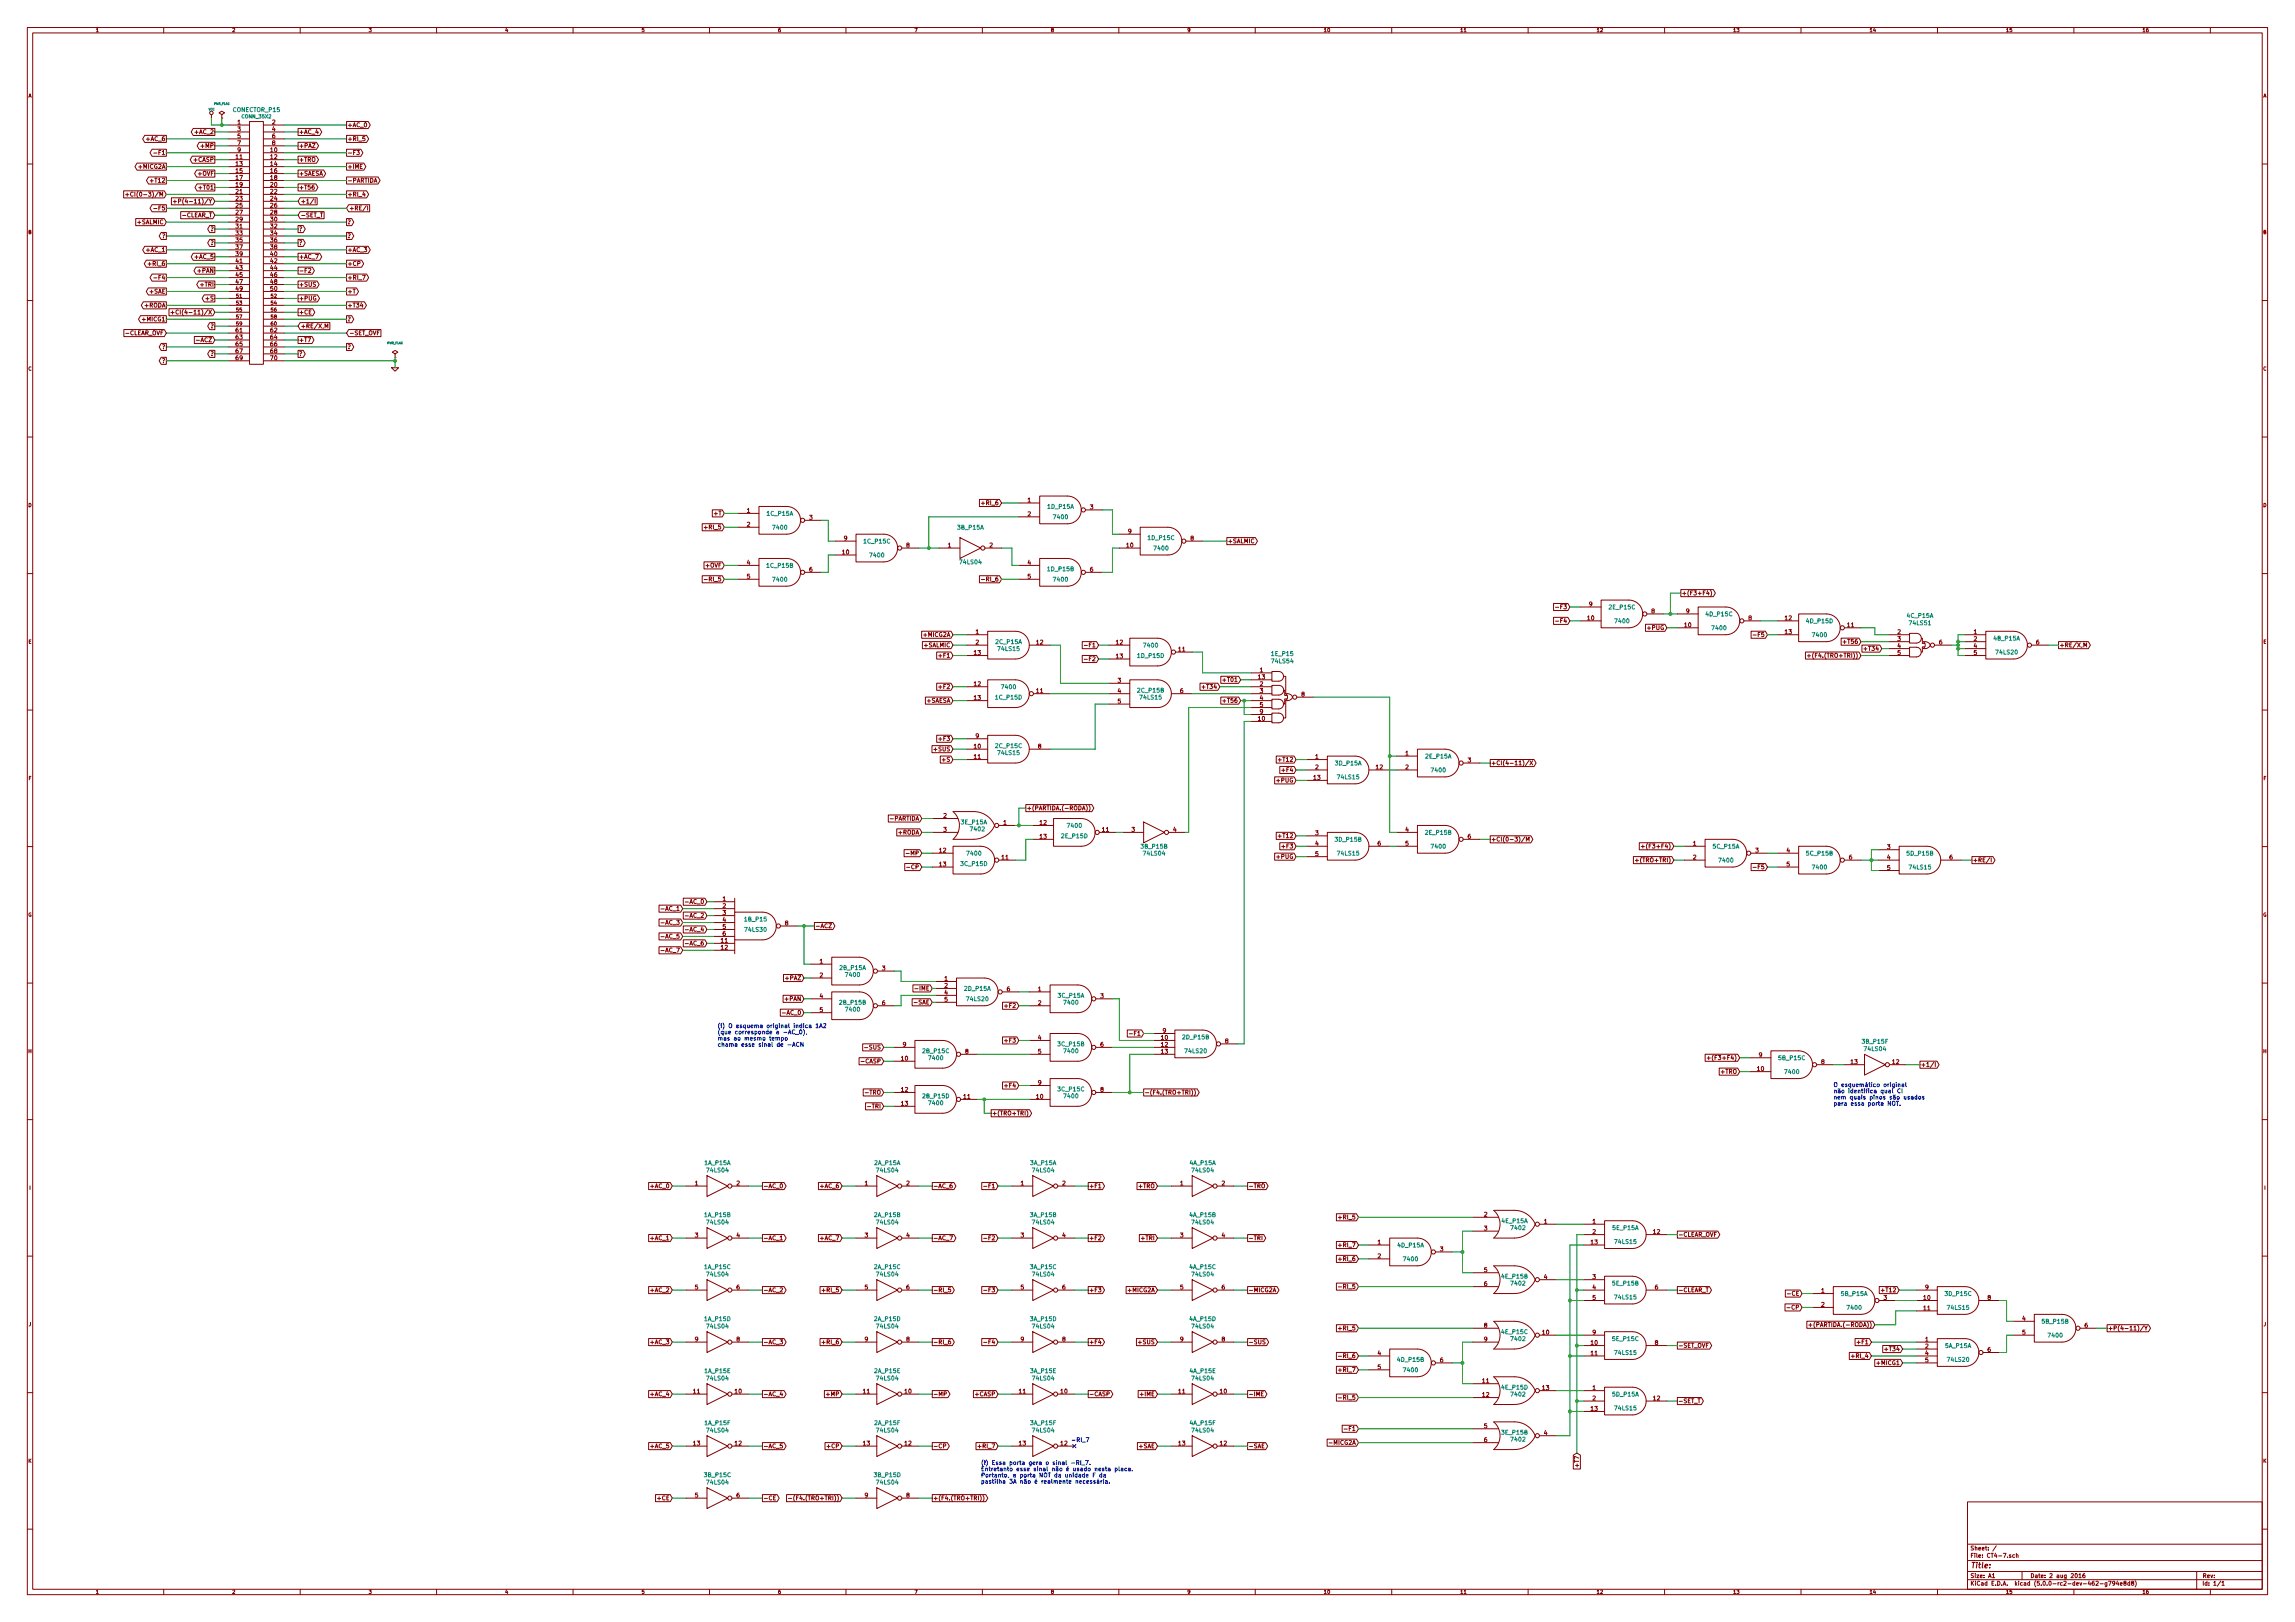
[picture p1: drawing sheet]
<svg xmlns="http://www.w3.org/2000/svg" width="841mm" height="594mm" viewBox="0 0 841 594" stroke-linecap="round" stroke-linejoin="round" font-family="sans-serif">
<defs><g id="words">
<text font-size="2.8" fill="#840000" x="722" y="574.4">Title:</text>
<g font-size="2.1" fill="#008484">
<text x="85.4" y="41">CONECTOR_P15</text>
<text x="281.2" y="188.9">1C_P15A</text>
<text x="384" y="186.3">1D_P15A</text>
<text x="386.3" y="190.1">7400</text>
<text x="283.4" y="194">7400</text>
<text x="351" y="194">3B_P15A</text>
<text x="420.9" y="197.8">1D_P15C</text>
<text x="316.7" y="199">1C_P15C</text>
<text x="423.1" y="201.6">7400</text>
<text x="281.2" y="207.9">1C_P15B</text>
<text x="318.9" y="204.1">7400</text>
<text x="351.9" y="206.7">74LS04</text>
<text x="384" y="209.2">1D_P15B</text>
<text x="283.4" y="213">7400</text>
<text x="386.3" y="213">7400</text>
<text x="589.8" y="223.2">2E_P15C</text>
<text x="625.3" y="225.7">4D_P15C</text>
<text x="699" y="226.3">4C_P15A</text>
<text x="592" y="228.2">7400</text>
<text x="627.6" y="230.8">7400</text>
<text x="662.2" y="228.2">4D_P15D</text>
<text x="664.4" y="233.3">7400</text>
<text x="699.9" y="229">74LS51</text>
<text x="365" y="235.9">2C_P15A</text>
<text x="365.9" y="238.4">74LS15</text>
<text x="419.3" y="237.1">7400</text>
<text x="730.7" y="234.6">4B_P15A</text>
<text x="731.6" y="239.7">74LS20</text>
<text x="417" y="240.9">1D_P15D</text>
<text x="466.1" y="240.2">1E_P15</text>
<text x="466.2" y="242.9">74LS54</text>
<text x="365" y="256.2">1C_P15D</text>
<text x="367.2" y="252.4">7400</text>
<text x="417" y="253.6">2C_P15B</text>
<text x="417.9" y="256.2">74LS15</text>
<text x="365" y="274">2C_P15C</text>
<text x="365.9" y="276.5">74LS15</text>
<text x="489.4" y="280.3">3D_P15A</text>
<text x="522.5" y="277.8">2E_P15A</text>
<text x="490.3" y="285.4">74LS15</text>
<text x="524.7" y="282.9">7400</text>
<text x="352.3" y="301.9">3E_P15A</text>
<text x="355.8" y="304.4">7402</text>
<text x="391.3" y="303.2">7400</text>
<text x="522.5" y="305.7">2E_P15B</text>
<text x="389.2" y="307">2E_P15D</text>
<text x="418.3" y="310.8">3B_P15B</text>
<text x="489.4" y="308.3">3D_P15B</text>
<text x="524.7" y="310.8">7400</text>
<text x="627.9" y="310.8">5C_P15A</text>
<text x="352.3" y="317.1">3C_P15D</text>
<text x="354.5" y="313.3">7400</text>
<text x="419.2" y="313.3">74LS04</text>
<text x="490.3" y="313.3">74LS15</text>
<text x="630.1" y="315.9">7400</text>
<text x="662.2" y="313.3">5C_P15B</text>
<text x="699" y="313.3">5D_P15B</text>
<text x="664.4" y="318.4">7400</text>
<text x="699.9" y="318.4">74LS15</text>
<text x="273" y="337.5">1B_P15</text>
<text x="273.2" y="341.3">74LS30</text>
<text x="307.8" y="355.2">2B_P15A</text>
<text x="310.1" y="357.8">7400</text>
<text x="353.5" y="362.9">2D_P15A</text>
<text x="387.8" y="365.4">3C_P15A</text>
<text x="307.8" y="367.9">2B_P15B</text>
<text x="310.1" y="370.5">7400</text>
<text x="354.4" y="366.7">74LS20</text>
<text x="390.1" y="367.9">7400</text>
<text x="387.8" y="383.2">3C_P15B</text>
<text x="433.6" y="380.6">2D_P15B</text>
<text x="682.6" y="382.2">3B_P15F</text>
<text x="338.3" y="385.7">2B_P15C</text>
<text x="340.5" y="388.3">7400</text>
<text x="390.1" y="385.7">7400</text>
<text x="434.4" y="385.7">74LS20</text>
<text x="652" y="388.3">5B_P15C</text>
<text x="683.4" y="384.9">74LS04</text>
<text x="654.2" y="393.3">7400</text>
<text x="387.8" y="399.7">3C_P15C</text>
<text x="338.3" y="402.2">2B_P15D</text>
<text x="340.5" y="404.8">7400</text>
<text x="390.1" y="402.2">7400</text>
<text x="258.3" y="426.7">1A_P15A</text>
<text x="259.2" y="429.4">74LS04</text>
<text x="320.5" y="426.7">2A_P15A</text>
<text x="321.4" y="429.4">74LS04</text>
<text x="377.7" y="426.7">3A_P15A</text>
<text x="378.6" y="429.4">74LS04</text>
<text x="436.1" y="426.7">4A_P15A</text>
<text x="437" y="429.4">74LS04</text>
<text x="258.3" y="445.7">1A_P15B</text>
<text x="259.2" y="448.4">74LS04</text>
<text x="320.5" y="445.7">2A_P15B</text>
<text x="321.4" y="448.4">74LS04</text>
<text x="377.7" y="445.7">3A_P15B</text>
<text x="378.6" y="448.4">74LS04</text>
<text x="436.1" y="445.7">4A_P15B</text>
<text x="437" y="448.4">74LS04</text>
<text x="550.4" y="448">4E_P15A</text>
<text x="553.9" y="450.5">7402</text>
<text x="591.1" y="450.5">5E_P15A</text>
<text x="591.9" y="455.6">74LS15</text>
<text x="512.3" y="456.8">4D_P15A</text>
<text x="514.5" y="461.9">7400</text>
<text x="258.3" y="464.8">1A_P15C</text>
<text x="259.2" y="467.5">74LS04</text>
<text x="320.5" y="464.8">2A_P15C</text>
<text x="321.4" y="467.5">74LS04</text>
<text x="377.7" y="464.8">3A_P15C</text>
<text x="378.6" y="467.5">74LS04</text>
<text x="436.1" y="464.8">4A_P15C</text>
<text x="437" y="467.5">74LS04</text>
<text x="550.4" y="468.3">4E_P15B</text>
<text x="553.9" y="470.8">7402</text>
<text x="591.1" y="470.8">5E_P15B</text>
<text x="591.9" y="475.9">74LS15</text>
<text x="674.9" y="474.6">5B_P15A</text>
<text x="677.1" y="479.7">7400</text>
<text x="713" y="474.6">3D_P15C</text>
<text x="713.8" y="479.7">74LS15</text>
<text x="258.3" y="483.8">1A_P15D</text>
<text x="320.5" y="483.8">2A_P15D</text>
<text x="377.7" y="483.8">3A_P15D</text>
<text x="436.1" y="483.8">4A_P15D</text>
<text x="748.5" y="484.8">5B_P15B</text>
<text x="259.2" y="486.5">74LS04</text>
<text x="321.4" y="486.5">74LS04</text>
<text x="378.6" y="486.5">74LS04</text>
<text x="437" y="486.5">74LS04</text>
<text x="550.4" y="488.6">4E_P15C</text>
<text x="553.9" y="491.1">7402</text>
<text x="591.1" y="491.1">5E_P15C</text>
<text x="750.7" y="489.9">7400</text>
<text x="591.9" y="496.2">74LS15</text>
<text x="713" y="493.7">5A_P15A</text>
<text x="258.3" y="502.9">1A_P15E</text>
<text x="320.6" y="502.9">2A_P15E</text>
<text x="377.7" y="502.9">3A_P15E</text>
<text x="436.1" y="502.9">4A_P15E</text>
<text x="512.3" y="498.8">4D_P15B</text>
<text x="514.5" y="502.6">7400</text>
<text x="713.8" y="498.8">74LS20</text>
<text x="259.2" y="505.6">74LS04</text>
<text x="321.4" y="505.6">74LS04</text>
<text x="378.6" y="505.6">74LS04</text>
<text x="437" y="505.6">74LS04</text>
<text x="550.4" y="508.9">4E_P15D</text>
<text x="553.9" y="511.5">7402</text>
<text x="591" y="511.5">5D_P15A</text>
<text x="258.4" y="521.9">1A_P15F</text>
<text x="320.6" y="521.9">2A_P15F</text>
<text x="377.8" y="521.9">3A_P15F</text>
<text x="436.2" y="521.9">4A_P15F</text>
<text x="591.9" y="516.5">74LS15</text>
<text x="259.2" y="524.6">74LS04</text>
<text x="321.4" y="524.6">74LS04</text>
<text x="378.6" y="524.6">74LS04</text>
<text x="437" y="524.6">74LS04</text>
<text x="550.4" y="525.4">3E_P15B</text>
<text x="553.9" y="528">7402</text>
<text x="258.3" y="541">3B_P15C</text>
<text x="259.2" y="543.7">74LS04</text>
<text x="320.5" y="541">3B_P15D</text>
<text x="321.4" y="543.7">74LS04</text>
</g>
<g font-size="2.1" fill="#840000">
<text x="87" y="45.5">1</text>
<text x="99.7" y="45.5">2</text>
<text x="127.3" y="46.6">+AC_0</text>
<text x="54.1" y="51.6">+AC_6</text>
<text x="71.8" y="49.1">+AC_2</text>
<text x="87" y="48.1">3</text>
<text x="87" y="50.6">5</text>
<text x="87" y="53.2">7</text>
<text x="99.7" y="48.1">4</text>
<text x="99.7" y="50.6">6</text>
<text x="99.7" y="53.2">8</text>
<text x="109.5" y="49.1">+AC_4</text>
<text x="127.3" y="51.6">+RI_5</text>
<text x="57.5" y="56.7">-F1</text>
<text x="71.3" y="59.3">+CASP</text>
<text x="74.1" y="54.2">+MP</text>
<text x="86.5" y="58.2">11</text>
<text x="87" y="55.7">9</text>
<text x="99.2" y="55.7">10</text>
<text x="99.2" y="58.2">12</text>
<text x="109.5" y="59.3">+TRO</text>
<text x="109.5" y="54.2">+PAZ</text>
<text x="127.3" y="56.7">-F3</text>
<text x="51.2" y="61.8">+MICG2A</text>
<text x="72.9" y="64.3">+OVF</text>
<text x="86.5" y="60.8">13</text>
<text x="86.5" y="63.3">15</text>
<text x="86.5" y="65.9">17</text>
<text x="99.2" y="60.8">14</text>
<text x="99.2" y="63.3">16</text>
<text x="99.2" y="65.9">18</text>
<text x="109.5" y="64.3">+SAESA</text>
<text x="127.3" y="61.8">+IME</text>
<text x="49.8" y="72">+CI(0-3)/M</text>
<text x="55.8" y="66.9">+T12</text>
<text x="73.6" y="69.4">+T01</text>
<text x="86.5" y="68.4">19</text>
<text x="86.5" y="70.9">21</text>
<text x="99.2" y="68.4">20</text>
<text x="99.2" y="70.9">22</text>
<text x="109.5" y="69.4">+T56</text>
<text x="127.3" y="72">+RI_4</text>
<text x="127.3" y="66.9">-PARTIDA</text>
<text x="57.5" y="77">-F5</text>
<text x="67.5" y="74.5">+P(4-11)/Y</text>
<text x="86.5" y="73.5">23</text>
<text x="86.5" y="76">25</text>
<text x="99.2" y="73.5">24</text>
<text x="99.2" y="76">26</text>
<text x="110.1" y="74.5">+1/I</text>
<text x="127.9" y="77">+RE/I</text>
<text x="50.7" y="82.1">+SALMIC</text>
<text x="67.3" y="79.6">-CLEAR_T</text>
<text x="86.5" y="78.6">27</text>
<text x="86.5" y="81.1">29</text>
<text x="86.5" y="83.6">31</text>
<text x="99.2" y="78.6">28</text>
<text x="99.2" y="81.1">30</text>
<text x="99.2" y="83.6">32</text>
<text x="110.1" y="79.6">-SET_T</text>
<text x="127.3" y="82.1">?</text>
<text x="59.4" y="87.2">?</text>
<text x="77.2" y="89.7">?</text>
<text x="77.2" y="84.7">?</text>
<text x="86.5" y="86.2">33</text>
<text x="86.5" y="88.7">35</text>
<text x="99.2" y="86.2">34</text>
<text x="99.2" y="88.7">36</text>
<text x="109.5" y="89.7">?</text>
<text x="109.5" y="84.7">?</text>
<text x="127.3" y="87.2">?</text>
<text x="54.1" y="92.3">+AC_1</text>
<text x="71.8" y="94.8">+AC_5</text>
<text x="86.5" y="91.3">37</text>
<text x="86.5" y="93.8">39</text>
<text x="99.2" y="91.3">38</text>
<text x="99.2" y="93.8">40</text>
<text x="109.5" y="94.8">+AC_7</text>
<text x="127.3" y="92.3">+AC_3</text>
<text x="55" y="97.4">+RI_6</text>
<text x="72.8" y="99.9">+PAN</text>
<text x="86.5" y="96.3">41</text>
<text x="86.5" y="98.9">43</text>
<text x="86.5" y="101.4">45</text>
<text x="99.2" y="96.3">42</text>
<text x="99.2" y="98.9">44</text>
<text x="99.2" y="101.4">46</text>
<text x="109.5" y="99.9">-F2</text>
<text x="127.3" y="97.4">+CP</text>
<text x="55.1" y="107.5">+SAE</text>
<text x="57.5" y="102.4">-F4</text>
<text x="73.8" y="105">+TRI</text>
<text x="86.5" y="104">47</text>
<text x="86.5" y="106.5">49</text>
<text x="99.2" y="104">48</text>
<text x="99.2" y="106.5">50</text>
<text x="109.5" y="105">+SUS</text>
<text x="127.3" y="107.5">+T</text>
<text x="127.3" y="102.4">+RI_7</text>
<text x="53.2" y="112.6">+RODA</text>
<text x="75.8" y="110.1">+S</text>
<text x="109.5" y="110.1">+PUG</text>
<text x="127.3" y="112.6">+T34</text>
<text x="52.8" y="117.7">+MICG1</text>
<text x="66.8" y="115.1">+CI(4-11)/X</text>
<text x="109.5" y="115.1">+CE</text>
<text x="127.3" y="117.7">?</text>
<text x="46.5" y="122.8">-CLEAR_OVF</text>
<text x="72.7" y="125.3">-ACZ</text>
<text x="77.2" y="120.2">?</text>
<text x="86.5" y="121.7">61</text>
<text x="86.5" y="124.3">63</text>
<text x="99.2" y="121.7">62</text>
<text x="99.2" y="124.3">64</text>
<text x="109.5" y="125.3">+T7</text>
<text x="110.1" y="120.2">+RE/X,M</text>
<text x="127.9" y="122.8">-SET_OVF</text>
<text x="59.4" y="127.8">?</text>
<text x="77.2" y="130.4">?</text>
<text x="86.5" y="126.8">65</text>
<text x="86.5" y="129.4">67</text>
<text x="86.5" y="131.9">69</text>
<text x="99.2" y="126.8">66</text>
<text x="99.2" y="129.4">68</text>
<text x="99.2" y="131.9">70</text>
<text x="109.5" y="130.4">?</text>
<text x="127.3" y="127.8">?</text>
<text x="59.4" y="132.9">?</text>
<text x="360.4" y="185">+RI_6</text>
<text x="376.6" y="184">1</text>
<text x="262" y="188.8">+T</text>
<text x="273.7" y="187.8">1</text>
<text x="296.6" y="190.3">3</text>
<text x="376.6" y="189">2</text>
<text x="399.5" y="186.5">3</text>
<text x="258.8" y="193.9">+RI_5</text>
<text x="273.7" y="192.9">2</text>
<text x="309.3" y="197.9">9</text>
<text x="413.4" y="195.4">9</text>
<text x="436.3" y="197.9">8</text>
<text x="308.7" y="203">10</text>
<text x="332.2" y="200.5">8</text>
<text x="347.4" y="200.5">1</text>
<text x="362.6" y="200.5">2</text>
<text x="412.9" y="200.5">10</text>
<text x="449.8" y="199">+SALMIC</text>
<text x="258.9" y="207.8">+OVF</text>
<text x="273.7" y="206.8">4</text>
<text x="296.6" y="209.4">6</text>
<text x="376.6" y="206.8">4</text>
<text x="399.5" y="209.4">6</text>
<text x="259.3" y="212.9">-RI_5</text>
<text x="273.7" y="211.9">5</text>
<text x="360.9" y="212.9">-RI_6</text>
<text x="376.6" y="211.9">5</text>
<text x="616.2" y="218">+(F3+F4)</text>
<text x="571.2" y="223.1">-F3</text>
<text x="581.8" y="227.1">10</text>
<text x="582.3" y="222.1">9</text>
<text x="605.2" y="224.6">8</text>
<text x="617.9" y="224.6">9</text>
<text x="640.8" y="227.1">8</text>
<text x="654.2" y="227.1">12</text>
<text x="338.8" y="233.2">+MICG2A</text>
<text x="357.6" y="232.2">1</text>
<text x="571.2" y="228.2">-F4</text>
<text x="604.1" y="230.7">+PUG</text>
<text x="617.3" y="229.7">10</text>
<text x="643.6" y="233.2">-F5</text>
<text x="654.2" y="232.2">13</text>
<text x="677" y="229.7">11</text>
<text x="695.4" y="232.2">2</text>
<text x="723.3" y="232.2">1</text>
<text x="339" y="237.1">+SALMIC</text>
<text x="357" y="239.8">13</text>
<text x="357.6" y="236">2</text>
<text x="379.8" y="236">12</text>
<text x="398.5" y="237.1">-F1</text>
<text x="409" y="236">12</text>
<text x="431.9" y="238.6">11</text>
<text x="676.2" y="235.8">+T56</text>
<text x="683.8" y="238.3">+T34</text>
<text x="695.4" y="234.8">3</text>
<text x="695.4" y="237.3">4</text>
<text x="695.4" y="239.8">5</text>
<text x="710.6" y="236">6</text>
<text x="723.3" y="234.8">2</text>
<text x="723.3" y="237.3">4</text>
<text x="723.3" y="239.8">5</text>
<text x="746.2" y="236">6</text>
<text x="754.6" y="237.1">+RE/X,M</text>
<text x="344.6" y="240.9">+F1</text>
<text x="398.5" y="242.1">-F2</text>
<text x="409" y="241.1">13</text>
<text x="664.8" y="240.9">+(F4.(TRO+TRI))</text>
<text x="357" y="251.3">12</text>
<text x="409.6" y="250">3</text>
<text x="448.8" y="249.8">+T01</text>
<text x="461.1" y="248.7">13</text>
<text x="461.7" y="246.2">1</text>
<text x="461.7" y="251.3">2</text>
<text x="339.8" y="257.4">+SAESA</text>
<text x="344.6" y="252.3">+F2</text>
<text x="357" y="256.4">13</text>
<text x="379.8" y="253.8">11</text>
<text x="409.6" y="253.8">4</text>
<text x="409.6" y="257.6">5</text>
<text x="432.5" y="253.8">6</text>
<text x="441.2" y="252.3">+T34</text>
<text x="448.8" y="257.4">+T56</text>
<text x="461.7" y="253.8">3</text>
<text x="461.7" y="256.4">4</text>
<text x="476.9" y="255.1">8</text>
<text x="461.1" y="264">10</text>
<text x="461.7" y="258.9">5</text>
<text x="461.7" y="261.4">9</text>
<text x="342.7" y="275.2">+SUS</text>
<text x="344.6" y="271.3">+F3</text>
<text x="357" y="274.1">10</text>
<text x="357.6" y="270.3">9</text>
<text x="380.4" y="274.1">8</text>
<text x="345.7" y="279">+S</text>
<text x="357" y="277.9">11</text>
<text x="469.2" y="279">+T12</text>
<text x="482" y="277.9">1</text>
<text x="482" y="281.8">2</text>
<text x="504.3" y="281.8">12</text>
<text x="515" y="276.7">1</text>
<text x="515" y="281.8">2</text>
<text x="537.9" y="279.2">3</text>
<text x="546.4" y="280.2">+CI(4-11)/X</text>
<text x="468.2" y="286.6">+PUG</text>
<text x="470.4" y="282.8">+F4</text>
<text x="481.4" y="285.6">13</text>
<text x="345.7" y="299.5">2</text>
<text x="376.2" y="296.7">+(PARTIDA.(-RODA))</text>
<text x="326.8" y="300.6">-PARTIDA</text>
<text x="329.4" y="305.6">+RODA</text>
<text x="345.7" y="304.6">3</text>
<text x="367.7" y="302.1">1</text>
<text x="381.1" y="302.1">12</text>
<text x="404" y="304.6">11</text>
<text x="414.7" y="304.6">3</text>
<text x="429.9" y="304.6">4</text>
<text x="482" y="305.9">3</text>
<text x="515" y="304.6">4</text>
<text x="381.1" y="307.2">13</text>
<text x="469.2" y="306.9">+T12</text>
<text x="470.4" y="310.7">+F3</text>
<text x="482" y="309.7">4</text>
<text x="504.9" y="309.7">6</text>
<text x="515" y="309.7">5</text>
<text x="537.9" y="307.2">6</text>
<text x="546.4" y="308.2">+CI(0-3)/M</text>
<text x="603.7" y="310.7">+(F3+F4)</text>
<text x="620.4" y="309.7">1</text>
<text x="691.6" y="311">3</text>
<text x="333" y="313.3">-MP</text>
<text x="344.3" y="312.2">12</text>
<text x="344.3" y="317.3">13</text>
<text x="367.1" y="314.8">11</text>
<text x="468.2" y="314.5">+PUG</text>
<text x="482" y="313.5">5</text>
<text x="600.7" y="315.8">+(TRO+TRI)</text>
<text x="620.4" y="314.8">2</text>
<text x="643.3" y="312.2">3</text>
<text x="654.7" y="312.2">4</text>
<text x="654.7" y="317.3">5</text>
<text x="677.6" y="314.8">6</text>
<text x="691.6" y="314.8">4</text>
<text x="714.4" y="314.8">6</text>
<text x="722.9" y="315.8">+RE/I</text>
<text x="333.2" y="318.3">-CP</text>
<text x="643.6" y="318.3">-F5</text>
<text x="691.6" y="318.6">5</text>
<text x="243.2" y="333.6">-AC_1</text>
<text x="252" y="331">-AC_0</text>
<text x="264.8" y="330">1</text>
<text x="264.8" y="332.6">2</text>
<text x="264.8" y="335.1">3</text>
<text x="243.2" y="338.7">-AC_3</text>
<text x="252" y="336.1">-AC_2</text>
<text x="252" y="341.2">-AC_4</text>
<text x="264.8" y="337.6">4</text>
<text x="264.8" y="340.2">5</text>
<text x="287.7" y="338.9">8</text>
<text x="298.7" y="339.9">-ACZ</text>
<text x="243.2" y="343.7">-AC_5</text>
<text x="252" y="346.3">-AC_6</text>
<text x="264.3" y="345.3">11</text>
<text x="264.3" y="347.8">12</text>
<text x="264.8" y="342.7">6</text>
<text x="243.2" y="348.8">-AC_7</text>
<text x="300.4" y="352.9">1</text>
<text x="288.2" y="359">+PAZ</text>
<text x="300.4" y="358">2</text>
<text x="323.3" y="355.4">3</text>
<text x="346.1" y="359.2">1</text>
<text x="300.4" y="365.6">4</text>
<text x="336.2" y="362.8">-IME</text>
<text x="346.1" y="361.8">2</text>
<text x="346.1" y="364.3">4</text>
<text x="369" y="363">6</text>
<text x="380.4" y="363">1</text>
<text x="403.3" y="365.6">3</text>
<text x="287.6" y="371.7">-AC_0</text>
<text x="288" y="366.6">+PAN</text>
<text x="300.4" y="370.7">5</text>
<text x="323.3" y="368.1">6</text>
<text x="335.6" y="367.9">-SAE</text>
<text x="346.1" y="366.8">5</text>
<text x="368.8" y="369.1">+F2</text>
<text x="380.4" y="368.1">2</text>
<text x="330.9" y="383.4">9</text>
<text x="368.8" y="381.8">+F3</text>
<text x="380.4" y="380.8">4</text>
<text x="403.3" y="383.4">6</text>
<text x="415" y="379.3">-F1</text>
<text x="425.6" y="380.8">10</text>
<text x="425.6" y="383.4">12</text>
<text x="426.1" y="378.3">9</text>
<text x="449" y="382.1">8</text>
<text x="316.3" y="389.5">-CASP</text>
<text x="317.9" y="384.4">-SUS</text>
<text x="330.3" y="388.4">10</text>
<text x="353.7" y="385.9">8</text>
<text x="380.4" y="385.9">5</text>
<text x="425.6" y="385.9">13</text>
<text x="627.8" y="388.2">+(F3+F4)</text>
<text x="644.6" y="387.2">9</text>
<text x="667.4" y="389.7">8</text>
<text x="678.3" y="389.7">13</text>
<text x="693.5" y="389.7">12</text>
<text x="630.9" y="393.3">+TRO</text>
<text x="644" y="392.2">10</text>
<text x="703.8" y="390.7">+1/I</text>
<text x="317.8" y="400.9">-TRO</text>
<text x="330.3" y="399.9">12</text>
<text x="368.8" y="398.3">+F4</text>
<text x="380.4" y="397.3">9</text>
<text x="403.3" y="399.9">8</text>
<text x="419.4" y="400.9">-(F4.(TRO+TRI))</text>
<text x="318.8" y="406">-TRI</text>
<text x="330.3" y="404.9">13</text>
<text x="353.2" y="402.4">11</text>
<text x="379.8" y="402.4">10</text>
<text x="363.5" y="408.5">+(TRO+TRI)</text>
<text x="238.8" y="435.2">+AC_0</text>
<text x="254.7" y="434.2">1</text>
<text x="269.9" y="434.2">2</text>
<text x="279.7" y="435.2">-AC_0</text>
<text x="301" y="435.2">+AC_6</text>
<text x="316.9" y="434.2">1</text>
<text x="332.2" y="434.2">2</text>
<text x="341.9" y="435.2">-AC_6</text>
<text x="361.7" y="435.2">-F1</text>
<text x="374.1" y="434.2">1</text>
<text x="389.3" y="434.2">2</text>
<text x="399" y="435.2">+F1</text>
<text x="417.6" y="435.2">+TRO</text>
<text x="432.5" y="434.2">1</text>
<text x="447.7" y="434.2">2</text>
<text x="457.5" y="435.2">-TRO</text>
<text x="491.2" y="446.6">+RI_5</text>
<text x="543.9" y="445.6">2</text>
<text x="565.8" y="448.1">1</text>
<text x="583.6" y="448.1">1</text>
<text x="238.8" y="454.2">+AC_1</text>
<text x="254.7" y="453.2">3</text>
<text x="269.9" y="453.2">4</text>
<text x="279.7" y="454.2">-AC_1</text>
<text x="301" y="454.2">+AC_7</text>
<text x="316.9" y="453.2">3</text>
<text x="332.2" y="453.2">4</text>
<text x="341.9" y="454.2">-AC_7</text>
<text x="361.7" y="454.2">-F2</text>
<text x="374.1" y="453.2">3</text>
<text x="389.3" y="453.2">4</text>
<text x="399" y="454.2">+F2</text>
<text x="418.6" y="454.2">+TRI</text>
<text x="432.5" y="453.2">3</text>
<text x="447.7" y="453.2">4</text>
<text x="457.5" y="454.2">-TRI</text>
<text x="504.9" y="455.7">1</text>
<text x="543.9" y="450.7">3</text>
<text x="583" y="455.7">13</text>
<text x="583.6" y="451.9">2</text>
<text x="605.9" y="451.9">12</text>
<text x="614.9" y="453">-CLEAR_OVF</text>
<text x="491.2" y="456.8">+RI_7</text>
<text x="491.2" y="461.8">+RI_6</text>
<text x="504.9" y="460.8">2</text>
<text x="527.7" y="458.3">3</text>
<text x="543.9" y="465.9">5</text>
<text x="238.8" y="473.3">+AC_2</text>
<text x="254.7" y="472.3">5</text>
<text x="269.9" y="472.3">6</text>
<text x="279.7" y="473.3">-AC_2</text>
<text x="302" y="473.3">+RI_5</text>
<text x="316.9" y="472.3">5</text>
<text x="332.2" y="472.3">6</text>
<text x="341.9" y="473.3">-RI_5</text>
<text x="361.7" y="473.3">-F3</text>
<text x="374.1" y="472.3">5</text>
<text x="389.3" y="472.3">6</text>
<text x="399" y="473.3">+F3</text>
<text x="413.8" y="473.3">+MICG2A</text>
<text x="432.5" y="472.3">5</text>
<text x="447.7" y="472.3">6</text>
<text x="457.5" y="473.3">-MICG2A</text>
<text x="491.7" y="472">-RI_5</text>
<text x="543.9" y="471">6</text>
<text x="565.8" y="468.4">4</text>
<text x="583.6" y="468.4">3</text>
<text x="583.6" y="472.3">4</text>
<text x="606.5" y="472.3">6</text>
<text x="614.9" y="473.3">-CLEAR_T</text>
<text x="667.4" y="473.5">1</text>
<text x="690.1" y="473.3">+T12</text>
<text x="705.5" y="472.3">9</text>
<text x="583.6" y="476.1">5</text>
<text x="655.8" y="474.5">-CE</text>
<text x="655.8" y="479.6">-CP</text>
<text x="667.4" y="478.6">2</text>
<text x="690.3" y="476.1">3</text>
<text x="705" y="476.1">10</text>
<text x="705" y="479.9">11</text>
<text x="728.4" y="476.1">8</text>
<text x="665.1" y="486">+(PARTIDA.(-RODA))</text>
<text x="741.1" y="483.7">4</text>
<text x="254.7" y="491.3">9</text>
<text x="269.9" y="491.3">8</text>
<text x="316.9" y="491.3">9</text>
<text x="332.2" y="491.3">8</text>
<text x="374.1" y="491.3">9</text>
<text x="389.3" y="491.3">8</text>
<text x="432.5" y="491.3">9</text>
<text x="447.7" y="491.3">8</text>
<text x="491.2" y="487.2">+RI_5</text>
<text x="543.9" y="486.2">8</text>
<text x="543.9" y="491.3">9</text>
<text x="565.3" y="488.8">10</text>
<text x="583.6" y="488.8">9</text>
<text x="705.5" y="491.3">1</text>
<text x="741.1" y="488.8">5</text>
<text x="764" y="486.2">6</text>
<text x="772.4" y="487.2">+P(4-11)/Y</text>
<text x="238.8" y="492.3">+AC_3</text>
<text x="279.7" y="492.3">-AC_3</text>
<text x="302" y="492.3">+RI_6</text>
<text x="341.9" y="492.3">-RI_6</text>
<text x="361.7" y="492.3">-F4</text>
<text x="399" y="492.3">+F4</text>
<text x="417.7" y="492.3">+SUS</text>
<text x="457.5" y="492.3">-SUS</text>
<text x="491.7" y="497.4">-RI_6</text>
<text x="504.9" y="496.4">4</text>
<text x="583" y="492.6">10</text>
<text x="583" y="496.4">11</text>
<text x="606.5" y="492.6">8</text>
<text x="614.9" y="493.6">-SET_OVF</text>
<text x="679.2" y="497.4">+RI_4</text>
<text x="681.2" y="492.3">+F1</text>
<text x="691.4" y="494.9">+T34</text>
<text x="705.5" y="493.8">2</text>
<text x="705.5" y="496.4">4</text>
<text x="728.4" y="495.1">6</text>
<text x="491.2" y="502.5">+RI_7</text>
<text x="504.9" y="501.5">5</text>
<text x="527.7" y="498.9">6</text>
<text x="688.4" y="499.9">+MICG1</text>
<text x="705.5" y="498.9">5</text>
<text x="543.3" y="506.5">11</text>
<text x="565.3" y="509.1">13</text>
<text x="583.6" y="509.1">1</text>
<text x="238.8" y="511.4">+AC_4</text>
<text x="254.1" y="510.4">11</text>
<text x="269.3" y="510.4">10</text>
<text x="279.7" y="511.4">-AC_4</text>
<text x="303.3" y="511.4">+MP</text>
<text x="316.3" y="510.4">11</text>
<text x="331.6" y="510.4">10</text>
<text x="341.9" y="511.4">-MP</text>
<text x="357.7" y="511.4">+CASP</text>
<text x="373.5" y="510.4">11</text>
<text x="388.7" y="510.4">10</text>
<text x="399" y="511.4">-CASP</text>
<text x="418.3" y="511.4">+IME</text>
<text x="431.9" y="510.4">11</text>
<text x="447.1" y="510.4">10</text>
<text x="457.5" y="511.4">-IME</text>
<text x="491.7" y="512.6">-RI_5</text>
<text x="543.3" y="511.6">12</text>
<text x="583.6" y="512.9">2</text>
<text x="605.9" y="512.9">12</text>
<text x="614.9" y="513.9">-SET_T</text>
<text x="583" y="516.7">13</text>
<text x="493.8" y="524.1">-F1</text>
<text x="543.9" y="523.1">5</text>
<text x="565.8" y="525.6">4</text>
<text x="238.8" y="530.4">+AC_5</text>
<text x="254.1" y="529.4">13</text>
<text x="269.3" y="529.4">12</text>
<text x="279.7" y="530.4">-AC_5</text>
<text x="303.5" y="530.4">+CP</text>
<text x="316.3" y="529.4">13</text>
<text x="331.6" y="529.4">12</text>
<text x="341.9" y="530.4">-CP</text>
<text x="359.1" y="530.4">+RI_7</text>
<text x="373.5" y="529.4">13</text>
<text x="388.7" y="529.4">12</text>
<text x="417.7" y="530.4">+SAE</text>
<text x="431.9" y="529.4">13</text>
<text x="447.1" y="529.4">12</text>
<text x="457.5" y="530.4">-SAE</text>
<text x="488" y="529.2">-MICG2A</text>
<text x="543.9" y="528.1">6</text>
<text x="578.6" y="536.8" transform="rotate(-90 578.6 536.8)">+T7</text>
<text x="241.3" y="549.5">+CE</text>
<text x="254.7" y="548.5">5</text>
<text x="269.9" y="548.5">6</text>
<text x="279.7" y="549.5">-CE</text>
<text x="291.9" y="549.5">-(F4.(TRO+TRI))</text>
<text x="316.9" y="548.5">9</text>
<text x="332.2" y="548.5">8</text>
<text x="341.9" y="549.5">+(F4.(TRO+TRI))</text>
<text x="722" y="567.8">Sheet: /</text>
<text x="722" y="570.5">File: CT4-7.sch</text>
<text x="722" y="580.7">KiCad E.D.A. kicad (5.0.0-rc2-dev-462-g794e8d8)</text>
<text x="722" y="577.9">Size: A1</text>
<text x="744" y="577.9">Date: 2 aug 2016</text>
<text x="807" y="577.9">Rev:</text>
<text x="807" y="580.7">Id: 1/1</text>
</g>
<g font-size="2.1" fill="#0000c2">
<text x="262.9" y="376.5">(!) O esquema original indica 1A2</text>
<text x="262.9" y="378.8">(que corresponde a -AC_0),</text>
<text x="262.9" y="381.1">mas ao mesmo tempo</text>
<text x="262.9" y="383.4">chama esse sinal de -ACN</text>
<text x="671.8" y="398.1">O esquemático original</text>
<text x="671.8" y="400.4">não identifica qual CI</text>
<text x="671.8" y="402.7">nem quais pinos são usados</text>
<text x="671.8" y="404.9">para essa porta NOT.</text>
<text x="392.4" y="528.1">-RI_7</text>
<text x="359.4" y="536.5">(!) Essa porta gera o sinal -RI_7.</text>
<text x="359.4" y="538.8">Entretanto esse sinal não é usado nesta placa.</text>
<text x="359.4" y="541.1">Portanto, a porta NOT da unidade F da</text>
<text x="359.4" y="543.4">pastilha 3A não é realmente necessária.</text>
</g>
<g font-size="1.8" fill="#840000">
<text x="35" y="11.7">1</text>
<text x="85" y="11.7">2</text>
<text x="135" y="11.7">3</text>
<text x="185" y="11.7">4</text>
<text x="235" y="11.7">5</text>
<text x="285" y="11.7">6</text>
<text x="335" y="11.7">7</text>
<text x="385" y="11.7">8</text>
<text x="435" y="11.7">9</text>
<text x="485" y="11.7">10</text>
<text x="535" y="11.7">11</text>
<text x="585" y="11.7">12</text>
<text x="635" y="11.7">13</text>
<text x="685" y="11.7">14</text>
<text x="735" y="11.7">15</text>
<text x="785" y="11.7">16</text>
<text x="10.4" y="35.7">A</text>
<text x="829.4" y="35.7">A</text>
<text x="10.4" y="85.7">B</text>
<text x="829.4" y="85.7">B</text>
<text x="86.7" y="109">51</text>
<text x="86.7" y="111.6">53</text>
<text x="99.4" y="109">52</text>
<text x="99.4" y="111.6">54</text>
<text x="86.7" y="114.1">55</text>
<text x="86.7" y="116.7">57</text>
<text x="86.7" y="119.2">59</text>
<text x="99.4" y="114.1">56</text>
<text x="99.4" y="116.7">58</text>
<text x="99.4" y="119.2">60</text>
<text x="10.4" y="135.7">C</text>
<text x="829.4" y="135.7">C</text>
<text x="10.4" y="185.7">D</text>
<text x="829.4" y="185.7">D</text>
<text x="10.4" y="235.7">E</text>
<text x="829.4" y="235.7">E</text>
<text x="10.5" y="285.7">F</text>
<text x="829.5" y="285.7">F</text>
<text x="10.3" y="335.7">G</text>
<text x="829.3" y="335.7">G</text>
<text x="10.4" y="385.7">H</text>
<text x="829.4" y="385.7">H</text>
<text x="10.7" y="435.7">I</text>
<text x="829.7" y="435.7">I</text>
<text x="10.5" y="485.7">J</text>
<text x="829.5" y="485.7">J</text>
<text x="10.4" y="535.7">K</text>
<text x="829.4" y="535.7">K</text>
<text x="35" y="583.7">1</text>
<text x="85" y="583.7">2</text>
<text x="135" y="583.7">3</text>
<text x="185" y="583.7">4</text>
<text x="235" y="583.7">5</text>
<text x="285" y="583.7">6</text>
<text x="335" y="583.7">7</text>
<text x="385" y="583.7">8</text>
<text x="435" y="583.7">9</text>
<text x="485" y="583.7">10</text>
<text x="535" y="583.7">11</text>
<text x="585" y="583.7">12</text>
<text x="635" y="583.7">13</text>
<text x="685" y="583.7">14</text>
<text x="735" y="583.7">15</text>
<text x="785" y="583.7">16</text>
</g>
<text font-size="1.8" fill="#008484" x="88.8" y="43.3">CONN_35X2</text>
<g font-size="1.1" fill="#008484">
<text x="76.4" y="40.4">VCC</text>
<text x="78.3" y="38.4">PWR_FLAG</text>
<text x="141.8" y="126">PWR_FLAG</text>
</g>
</g></defs>
<g fill="none" stroke="#840000" stroke-width=".37">
<path d="M10 10.1h821v574h-821zM12 12.1h817v570h-817zM60 10.1v2M110 10.1v2M160 10.1v2M210 10.1v2M260 10.1v2M310 10.1v2M360 10.1v2M410 10.1v2M460 10.1v2M510 10.1v2"/>
<path d="M536.5 11.7h.8M560 10.1v2M610 10.1v2M660 10.1v2M710 10.1v2M760 10.1v2M810 10.1v2M50.2 59.7h10.8v2.6h-10.8l-.7-1.3zM53 49.6h8v2.6h-8l-.7-1.3zM55.7 54.7h5.3v2.5h-5.3l-.7-1.2zM56.3 56.1h1.2M70.5 57.2h8.2v2.6h-8.2l-.8-1.3z"/>
<path d="M70.8 47h7.9v2.6h-7.9l-.7-1.3zM73 52.1h5.7v2.6h-5.7l-.8-1.3zM77.5 42v1.3M81.3 42l1-.7-1-.6-1 .6 1 .7v1.3M81.3 43.3h.1M83.8 45.8h7.6M83.8 56h7.6M83.8 58.5h7.6M83.8 48.3h7.6M83.8 50.9h7.6M83.8 53.4h7.6M91.4 44.5h5.1v88.9h-5.1z"/>
<path d="M96.5 45.8h7.6M96.5 56h7.6M96.5 58.5h7.6M96.5 48.3h7.6M96.5 50.9h7.6M96.5 53.4h7.6M109.2 57.2h6.8l.7 1.3-.7 1.3h-6.8zM109.2 52.1h6.8l.7 1.3-.7 1.3h-6.8zM109.2 47h7.9l.8 1.3-.8 1.3h-7.9zM127 59.7h6.3l.8 1.3-.8 1.3h-6.3zM127 54.7h5.2l.8 1.3-.8 1.2h-5.2zM127 49.6h7.3l.8 1.3-.8 1.3h-7.3z"/>
<path d="M127 44.5h7.9l.8 1.3-.8 1.3h-7.9zM130.7 55.1h1l-.5 .6 .4 .1v.7h-.9M133.7 50h-.7l-.1 .7h.7l.1 .7h-.8M10 60.1h2M45.3 69.9h14.9l.8 1.3-.8 1.3h-14.9zM46 71.3h1.2M46.6 70.7v1.2M48.8 70.5a.69 .69 0 0 0-1 .6 .69 .69 0 0 0 1 .6M54.4 64.8h6.6v2.6h-6.6l-.7-1.3zM55 66.2h1.2M55.7 75h5.3v2.6h-5.3l-.7-1.3zM56.3 76.4h1.2"/>
<path d="M62.8 72.4h15.2l.7 1.3-.7 1.3h-15.2zM63.5 73.8h1.2M64.1 73.3v1.1M65.4 73.7l.7-.1 .1-.6-.8-.1v1.5M66.2 77.5h11.8l.7 1.3-.7 1.3h-11.8zM72.1 62.3h6.6v2.6h-6.6l-.8-1.3zM72.2 67.4h6.5v2.5h-6.5l-.7-1.2zM72.8 68.8h1.2M83.8 61h7.6M83.8 63.6h7.6M83.8 66.1h7.6M83.8 68.7h7.6"/>
<path d="M83.8 71.2h7.6M83.8 73.7h7.6M83.8 76.3h7.6M83.8 78.8h7.6M96.5 61h7.6M96.5 63.6h7.6M96.5 66.1h7.6M96.5 68.7h7.6M96.5 71.2h7.6M96.5 73.7h7.6M96.5 76.3h7.6M96.5 78.8h7.6"/>
<path d="M109.2 67.4h6.5l.8 1.3-.8 1.2h-6.5zM109.2 62.3h9.4l.8 1.3-.8 1.3h-9.4zM110 77.5h8.8v2.6h-8.8l-.8-1.3zM110 72.4h6.2v2.6h-6.2l-.8-1.3zM115 72.8l-1.3 2M115.1 67.8l-.7 .4-.1 .8 .3 .3 .5-.1v-.7l-.8 .2M115.5 72.9v1.5M117.4 78h.9M127 69.9h7.3l.8 1.3-.8 1.3h-7.3zM127 64.8h11.5l.8 1.3-.8 1.3h-11.5zM127.8 75h7.7v2.6h-7.7l-.8-1.3zM133.3 70.3l-.4 1.1h1"/>
<path d="M134.2 75.4l-1.3 1.9M134.7 75.4v1.6M137.1 66.8l.5-1.5 .5 1.5M137.3 66.4h.7M829 60.1h2M49.7 80.1h10.5l.8 1.3-.8 1.2h-10.5zM53 90.2h8v2.6h-8l-.7-1.3zM53.6 95.3h7.4v2.6h-7.4l-.7-1.3zM54.2 96.7h1.2M59.1 85.1h1.9v2.6h-1.9l-.8-1.3zM70.8 92.8h7.9v2.5h-7.9l-.7-1.2zM71.8 97.8h6.9v2.6h-6.9l-.7-1.3z"/>
<path d="M76.9 87.7h1.8v2.6h-1.8l-.8-1.3zM76.9 82.6h1.8v2.6h-1.8l-.8-1.3zM83.8 81.4h7.6M83.8 83.9h7.6M83.8 86.4h7.6M83.8 89h7.6M83.8 91.5h7.6M83.8 94.1h7.6M83.8 96.6h7.6M83.8 99.1h7.6M96.5 81.4h7.6M96.5 83.9h7.6"/>
<path d="M96.5 86.4h7.6M96.5 89h7.6M96.5 91.5h7.6M96.5 94.1h7.6M96.5 96.6h7.6M96.5 99.1h7.6M109.2 97.8h5.3l.7 1.3-.7 1.3h-5.3zM109.2 92.8h7.9l.8 1.3-.8 1.2h-7.9zM109.2 87.7h1.9l.8 1.3-.8 1.3h-1.9zM109.2 82.6h1.9l.8 1.3-.8 1.3h-1.9zM113 98.4l.6-.1 .3 .4-.9 1.1h.9M127 95.3h5.5l.8 1.3-.8 1.3h-5.5z"/>
<path d="M127 90.2h7.9l.8 1.3-.8 1.3h-7.9zM127 85.1h1.9l.7 1.3-.7 1.3h-1.9zM127 80.1h1.9l.7 1.3-.7 1.2h-1.9zM10 110.1h2M51.5 115.6h9.5v2.6h-9.5l-.8-1.3zM52.5 110.5h8.5v2.6h-8.5l-.7-1.3zM54.4 105.5h6.6v2.5h-6.6l-.8-1.2zM55.7 100.4h5.3v2.6h-5.3l-.7-1.3zM56.3 101.8h1.2M61.9 113.1h16.1l.7 1.3-.7 1.3h-16.1zM62.6 114.5h1.2M63.2 113.9v1.2"/>
<path d="M65.4 113.7a.68 .68 0 0 0-.9 .6 .68 .68 0 0 0 .9 .6M66.1 113.5v1.6M72.8 102.9h5.9v2.6h-5.9l-.7-1.3zM74.8 108h3.9v2.6h-3.9l-.7-1.3zM76.9 118.2h1.8v2.5h-1.8l-.8-1.2zM83.8 101.7h7.6M83.8 104.2h7.6M83.8 106.8h7.6M83.8 109.3h7.6M83.8 111.8h7.6M83.8 114.4h7.6M83.8 116.9h7.6"/>
<path d="M83.8 119.5h7.6M96.5 101.7h7.6M96.5 104.2h7.6M96.5 106.8h7.6M96.5 109.3h7.6M96.5 111.8h7.6M96.5 114.4h7.6M96.5 116.9h7.6M96.5 119.5h7.6M109.2 113.1h5.4l.8 1.3-.8 1.3h-5.4zM109.2 108h7.1l.8 1.3-.8 1.3h-7.1zM109.2 102.9h7l.7 1.3-.7 1.3h-7z"/>
<path d="M110 118.2h10.9v2.5h-10.9l-.8-1.2zM127 115.6h1.9l.7 1.3-.7 1.3h-1.9zM127 110.5h6.5l.8 1.3-.8 1.3h-6.5zM127 105.5h3.6l.8 1.3-.8 1.2h-3.6zM127 100.4h7.3l.8 1.3-.8 1.3h-7.3zM132.5 110.9l-.4 1.1h.9M132.8 100.8h1.1l-.7 1.6M132.8 111.5v1M829 110.1h2M45.4 120.7h14.8l.8 1.3-.8 1.3h-14.8zM59.1 125.8h1.9v2.6h-1.9l-.8-1.3zM59.1 130.9h1.9v2.5h-1.9l-.8-1.2z"/>
<path d="M71.2 123.2h6.8l.7 1.3-.7 1.3h-6.8zM71.9 124.6h1.2M76.9 128.3h1.8v2.6h-1.8l-.8-1.3zM83.8 122h7.6M83.8 124.5h7.6M83.8 127.1h7.6M83.8 129.6h7.6M83.8 132.2h7.6M96.5 122h7.6M96.5 124.5h7.6M96.5 127.1h7.6M96.5 129.6h7.6"/>
<path d="M96.5 132.2h7.6M109.2 128.3h1.9l.8 1.3-.8 1.3h-1.9zM109.2 123.2h5.1l.8 1.3-.8 1.3h-5.1zM119.1 120.1v-1.5l.5 1.1 .5-1.1v1.5M127 125.8h1.9l.7 1.3-.7 1.3h-1.9zM127.8 120.7h11.8v2.6h-11.8l-.8-1.3zM139 121.2h-.7v1.5M143.5 134.7h2.5l-1.2 1.3zM144.8 129.6l1-.6-1-.7-1 .7 1 .6v1.3M144.8 130.9h.1M10 160.1h2M829 160.1h2"/>
<path d="M257.3 191.8h7.4l.7 1.3-.7 1.3h-7.4zM258 193.2h1.2M261 186.7h3.7l.7 1.3-.7 1.3h-3.7zM270.5 188h7.6M270.5 193.1h7.6M278.1 185.5h10.2a5.1 5.1 0 0 1 5.1 5.1 5.1 5.1 0 0 1-5.1 5.1h-10.2zM294.9 190.6h6.1M306.1 198.2h7.6M313.7 195.7h10.1a5.1 5.1 0 0 1 5.1 5 5.1 5.1 0 0 1-5.1 5.1h-10.1zM351.8 196.9l7.6 3.8-7.6 3.8zM358.9 182.9h7.4l.7 1.3-.7 1.3h-7.4zM359.6 184.3h1.2"/>
<path d="M373.4 184.2h7.6M373.4 189.3h7.6M381 181.7h10.2a5.1 5.1 0 0 1 5 5.1 5.1 5.1 0 0 1-5 5h-10.2zM397.8 186.8h6.1M410.2 195.7h7.6M417.8 193.1h10.2a5.1 5.1 0 0 1 5.1 5.1 5.1 5.1 0 0 1-5.1 5.1h-10.2zM434.6 198.2h6.1M449.6 196.9h10.4l.8 1.3-.8 1.3h-10.4zM10 210.1h2M257.3 210.9h7.4l.7 1.3-.7 1.3h-7.4zM258 205.8h6.7l.7 1.3-.7 1.3h-6.7zM258 212.3h1.2"/>
<path d="M270.5 207.1h7.6M270.5 212.2h7.6M278.1 204.5h10.2a5.1 5.1 0 0 1 5.1 5.1 5.1 5.1 0 0 1-5.1 5.1h-10.2zM294.9 209.6h6.1M306.1 203.3h7.6M330.5 200.7h6M344.2 200.7h7.6M358.9 210.9h7.4l.7 1.3-.7 1.3h-7.4zM359.6 212.3h1.2M360.9 200.7h6.1M373.4 207.1h7.6M373.4 212.2h7.6"/>
<path d="M381 204.5h10.2a5.1 5.1 0 0 1 5 5.1 5.1 5.1 0 0 1-5 5.1h-10.2zM397.8 209.6h6.1M410.2 200.7h7.6M586.7 219.8h10.2a5.1 5.1 0 0 1 5.1 5.1 5.1 5.1 0 0 1-5.1 5h-10.2zM615.9 215.9h12l.7 1.3-.7 1.3h-12zM625.8 216.3l-.4 1.1h1M626.1 216.9v1M626.8 216.2l.1 .1a1.8 1.8 0 0 1-.1 2.2M829 210.1h2M337.7 231.2h10.8l.7 1.3-.7 1.3h-10.8zM338 235h10.5l.7 1.3-.7 1.3h-10.5zM343.3 238.8h5.2l.7 1.3-.7 1.3h-5.2z"/>
<path d="M354.3 232.5h7.6M354.3 236.3h7.6M361.9 231.2h10.3a5.1 5.1 0 0 1 5 5.1 5.1 5.1 0 0 1-5 5.1h-10.3zM377.2 236.3h7.6M396.6 235h5.2l.8 1.3-.8 1.3h-5.2zM397.3 236.4h1.2M406.4 236.3h7.6M414 233.8h10.2a5.1 5.1 0 0 1 5.1 5 5.1 5.1 0 0 1-5.1 5.1h-10.2zM430.8 238.8h6.1M569.3 221h5.2l.8 1.3-.8 1.3h-5.2zM569.3 226.1h5.2l.8 1.3-.8 1.3h-5.2zM570 222.4h1.2"/>
<path d="M570 227.5h1.2M579.1 227.4h7.6M579.1 222.3h7.6M603 228.6h7.1l.8 1.3-.8 1.3h-7.1zM603.5 224.9h6.1M614.7 224.9h7.6M614.7 229.9h7.6M622.3 222.3h10.2a5.1 5.1 0 0 1 5 5.1 5.1 5.1 0 0 1-5 5.1h-10.2zM639.1 227.4h6.1M641.7 231.2h5.2l.8 1.3-.8 1.3h-5.2zM642.4 232.6h1.2M651.5 232.5h7.6"/>
<path d="M651.5 227.4h7.6M659.1 224.9h10.2a5.1 5.1 0 0 1 5.1 5 5.1 5.1 0 0 1-5.1 5.1h-10.2zM661.6 238.8h19.6l.8 1.3-.8 1.3h-19.6zM662.9 239.6v1.2M674.7 233.7h6.5l.8 1.3-.8 1.3h-6.5zM675.4 235.1h1.2M675.9 229.9h6.1M682.3 236.3h6.5l.8 1.3-.8 1.3h-6.5zM683 237.7h1.2M692.1 232.5h7.7M692.1 235h7.7M692.1 237.6h7.7"/>
<path d="M699.8 237.1h2.5a1.78 1.78 0 0 1 1.7 1.7 1.78 1.78 0 0 1-1.7 1.8h-2.5zM699.8 232h2.6a1.78 1.78 0 0 1 1.7 1.8 1.78 1.78 0 0 1-1.7 1.7h-2.6zM704.1 233.8h.4v1.9h.9M704.8 237.5a1.49 1.49 0 0 0 0-2.5h.7a1.67 1.67 0 0 1 1.8 1.5l-.9 .9-1.6 .2M705.4 236.9h-.9v1.9h-.4M708.9 236.3h6.1M720.1 232.5h7.6M720.1 235h7.6M720.1 237.6h7.6M737.9 231.2h-10.2v10.2h10.2M737.9 231.2a5.1 5.1 0 0 1 5.1 5.1 5.1 5.1 0 0 1-5.1 5.1M744.5 236.3h6.1"/>
<path d="M754.4 235h10.9l.7 1.3-.7 1.3h-10.9zM763.6 237v-1.5l.5 1 .5-1v1.5M339.1 255.3h9.4l.7 1.3-.7 1.3h-9.4zM343.3 250.2h5.2l.7 1.3-.7 1.3h-5.2zM344 240.2h1.1M344 251.6h1.1M354.3 240.1h7.6M354.3 256.6h7.6M354.3 251.5h7.6M361.9 249h10.2a5.1 5.1 0 0 1 5.1 5.1 5.1 5.1 0 0 1-5.1 5.1h-10.2zM378.7 254.1h6.1M396.6 240.1h5.2l.8 1.3-.8 1.3h-5.2z"/>
<path d="M397.3 241.5h1.2M406.4 254.1h7.6M406.4 241.4h7.6M406.4 250.3h7.6M406.4 257.9h7.6M424.2 249h-10.2v10.2h10.2M424.2 249a5.1 5.1 0 0 1 5.1 5.1 5.1 5.1 0 0 1-5.1 5.1M429.3 254.1h7.6M439.8 250.2h6.5l.7 1.3-.7 1.3h-6.5zM440.5 251.6h1.1M447.4 247.7h6.5l.8 1.3-.8 1.3h-6.5zM447.4 255.3h6.5l.8 1.3-.8 1.3h-6.5z"/>
<path d="M448.1 249.1h1.1M448.1 256.7h1.1M458.5 256.6h7.6M458.5 254.1h7.6M458.5 246.5h7.6M458.5 249h7.6M458.5 251.5h7.6M458.5 259.2h7.6M466.1 256.1h2.5a1.78 1.78 0 0 1 1.8 1.8 1.78 1.78 0 0 1-1.8 1.8h-2.5zM466.1 245.9h2.5a1.78 1.78 0 0 1 1.8 1.8 1.78 1.78 0 0 1-1.8 1.8h-2.5zM468.6 251h-2.5v3.6h2.5M468.7 251a1.78 1.78 0 0 1 1.7 1.8 1.78 1.78 0 0 1-1.7 1.8"/>
<path d="M470.4 247.7h.8v6.4M470.4 252.8h.4v1.9h.9M471.2 254.1a1.49 1.49 0 0 1-.1 2.5M471.2 254.1h.6a1.67 1.67 0 0 1 1.8 1.4l-.9 .9-1.5 .2v6.4h-.8M471.7 256h-.9v1.9h-.4M475.2 255.3h6.1M662.3 240.2h1.2M692.1 240.1h7.7M720.1 240.1h7.6M10 260.1h2M341.5 273.1h7l.7 1.3-.7 1.3h-7zM343.3 269.3h5.2l.7 1.3-.7 1.3h-5.2z"/>
<path d="M344 270.7h1.1M344.6 276.9h3.9l.7 1.3-.7 1.3h-3.9zM354.3 278.2h7.6M354.3 274.4h7.6M354.3 270.6h7.6M361.9 269.3h10.3a5.1 5.1 0 0 1 5 5.1 5.1 5.1 0 0 1-5 5.1h-10.3zM377.2 274.4h7.6M458.5 264.2h7.6M458.5 261.7h7.6M466.1 261.2h2.5a1.78 1.78 0 0 1 1.8 1.8 1.78 1.78 0 0 1-1.8 1.7h-2.5zM467.7 276.9h6.5l.8 1.3-.8 1.3h-6.5zM468.4 278.3h1.1"/>
<path d="M478.8 278.2h7.6M496.6 276.9h-10.2v10.2h10.2M496.6 276.9a5.1 5.1 0 0 1 5.1 5.1 5.1 5.1 0 0 1-5.1 5.1M511.8 276.9h7.6M519.4 274.4h10.2a5.1 5.1 0 0 1 5.1 5.1 5.1 5.1 0 0 1-5.1 5.1h-10.2zM536.2 279.5h6.1M546.1 278.2h16.1l.7 1.3-.7 1.3h-16.1zM558 278.4l.1 .1a1.8 1.8 0 0 1-.1 2.2M560.3 278.6l-1.3 1.9M560.7 278.6l1 1.6M561.7 278.6l-1 1.6M829 260.1h2"/>
<path d="M325.5 298.5h11.6l.7 1.3-.7 1.3h-11.6zM341.6 299.8h9.4M375.9 294.7h24.2l.8 1.3-.8 1.3h-24.2zM386.1 299.8h10.1a5.1 5.1 0 0 1 5.1 5.1 5.1 5.1 0 0 1-5.1 5.1h-10.1zM396.6 296.7l.5-1.6 .5 1.6M396.8 296.2h.7M398 294.9l.1 .1a1.8 1.8 0 0 1-.1 2.3M399 294.9l.1 .1a1.8 1.8 0 0 1-.1 2.3M467.1 284.5h7.1l.8 1.3-.8 1.3h-7.1zM469 280.7h5.2l.8 1.3-.8 1.3h-5.2zM469.7 282.1h1.2M478.8 282h7.6"/>
<path d="M478.8 285.8h7.6M501.6 282h7.7M511.8 282h7.6M10 310.1h2M328.6 303.6h8.5l.7 1.3-.7 1.3h-8.5zM331.3 311.2h5.8l.7 1.3-.7 1.3h-5.8zM331.5 316.3h5.6l.7 1.3-.7 1.3h-5.6zM332 312.6h1.2M332.3 317.7h1.1M341.6 312.5h7.6M341.6 317.6h7.6M341.6 304.9h9.4"/>
<path d="M349.2 310h10.2a5.1 5.1 0 0 1 5.1 5 5.1 5.1 0 0 1-5.1 5.1h-10.2zM349.2 307.4h7.7M349.3 307.4a6.7 6.7 0 0 0 0-10.1h7.6a7.8 7.8 0 0 1 7.5 5.3 8.4 8.4 0 0 1-7.5 4.8M366 315h6.1M366 302.3h6.1M378.5 307.4h7.6M378.5 302.3h7.6M402.8 304.9h6.1M411.5 304.9h7.6M419.1 301.1l7.6 3.8-7.6 3.8zM428.2 304.9h6.1M467.1 312.5h7.1l.8 1.3-.8 1.3h-7.1z"/>
<path d="M467.7 304.8h6.5l.8 1.3-.8 1.3h-6.5zM468.4 306.2h1.1M469 308.7h5.2l.8 1.3-.8 1.2h-5.2zM469.7 310.1h1.2M478.8 310h7.6M478.8 306.1h7.6M478.8 313.8h7.6M496.6 304.9h-10.2v10.1h10.2M496.6 304.9a5.1 5.1 0 0 1 5.1 5.1 5.1 5.1 0 0 1-5.1 5M501.6 310h7.7M511.8 310h7.6M511.8 304.9h7.6"/>
<path d="M519.4 302.3h10.2a5.1 5.1 0 0 1 5.1 5.1 5.1 5.1 0 0 1-5.1 5.1h-10.2zM536.2 307.4h6.1M546.1 306.1h14.9l.7 1.3-.7 1.3h-14.9zM558.8 306.5l-1.3 2M559.3 308.1v-1.5l.5 1.1 .5-1.1v1.5M598.6 313.7h14l.8 1.3-.8 1.3h-14zM599.3 315.1h1.1M599.8 314.6v1.1M600.7 308.7h11.9l.8 1.3-.8 1.2h-11.9zM601.4 310.1h1.2M602 309.5v1.1M617.2 310h7.6"/>
<path d="M617.2 315h7.6M624.8 307.4h10.2a5.1 5.1 0 0 1 5.1 5.1 5.1 5.1 0 0 1-5.1 5.1h-10.2zM641.6 312.5h6.1M641.7 316.3h5.2l.8 1.3-.8 1.3h-5.2zM642.4 317.7h1.2M651.5 312.5h7.6M651.5 317.6h7.6M659.1 310h10.2a5.1 5.1 0 0 1 5.1 5 5.1 5.1 0 0 1-5.1 5.1h-10.2zM675.9 315h6.1M688.3 315h7.7M688.3 311.2h7.7M688.3 318.8h7.7"/>
<path d="M696 310h10.2a5.1 5.1 0 0 1 5 5 5.1 5.1 0 0 1-5 5.1h-10.2zM711.2 315h7.6M722.6 313.7h7.7l.8 1.3-.8 1.3h-7.7zM729.2 314.1l-1.3 2M729.7 314.2v1.5M829 310.1h2M241.5 331.5h7.9l.8 1.3-.8 1.3h-7.9zM241.5 336.6h7.9l.8 1.3-.8 1.3h-7.9zM242.2 332.9h1.2M242.2 338h1.2M250.4 329h7.9l.8 1.3-.8 1.3h-7.9zM250.4 334.1h7.9l.8 1.3-.8 1.2h-7.9z"/>
<path d="M250.4 339.1h7.9l.8 1.3-.8 1.3h-7.9zM251.1 330.4h1.2M251.1 335.5h1.2M261.6 330.3h7.6M261.6 332.8h7.6M261.6 335.4h7.6M261.6 337.9h7.6M269.2 334.1h10.3a5.1 5.1 0 0 1 5 5.1 5.1 5.1 0 0 1-5 5h-10.3zM269.2 329v5.1M286 339.2h6.1M298.4 337.9h6.8l.8 1.3-.8 1.3h-6.8zM303.7 338.3h1l-1 1.5h1"/>
<path d="M241.5 341.7h7.9l.8 1.3-.8 1.3h-7.9zM241.5 346.8h7.9l.8 1.3-.8 1.2h-7.9zM242.2 343.1h1.2M242.2 348.2h1.2M250.4 344.2h7.9l.8 1.3-.8 1.3h-7.9zM251.1 340.5h1.2M251.1 345.6h1.2M261.6 345.5h7.6M261.6 348.1h7.6M261.6 340.4h7.6M261.6 343h7.6M269.2 344.2v5.1"/>
<path d="M287.1 356.9h6.8l.7 1.3-.7 1.3h-6.8zM297.2 353.1h7.6M297.2 358.2h7.6M304.8 350.6h10.2a5.1 5.1 0 0 1 5 5.1 5.1 5.1 0 0 1-5 5.1h-10.2zM321.6 355.7h6.1M342.9 359.5h7.6M350.5 358.2h10.2a5.1 5.1 0 0 1 5.1 5.1 5.1 5.1 0 0 1-5.1 5.1h-10.2zM10 360.1h2M286 369.6h7.9l.7 1.3-.7 1.3h-7.9zM286.7 371h1.1M287 364.5h6.9l.7 1.3-.7 1.3h-6.9zM297.2 365.8h7.6"/>
<path d="M297.2 370.9h7.6M304.8 363.3h10.2a5.1 5.1 0 0 1 5 5.1 5.1 5.1 0 0 1-5 5.1h-10.2zM321.6 368.4h6.1M334.3 365.8h6.6l.7 1.3-.7 1.3h-6.6zM334.5 360.7h6.4l.7 1.3-.7 1.3h-6.4zM335 367.2h1.1M335.3 362.1h1.1M342.9 362h7.6M342.9 364.6h7.6M342.9 367.1h7.6M367.3 363.3h6.1M367.4 367.1h5.2l.8 1.3-.8 1.3h-5.2z"/>
<path d="M367.4 379.8h5.2l.8 1.3-.8 1.3h-5.2zM368.1 368.5h1.2M377.2 363.3h7.6M377.2 368.4h7.6M384.8 360.8h10.2a5.1 5.1 0 0 1 5 5 5.1 5.1 0 0 1-5 5.1h-10.2zM384.8 378.5h10.2a5.1 5.1 0 0 1 5 5.1 5.1 5.1 0 0 1-5 5.1h-10.2zM401.6 365.8h6.1M413.1 377.2h5.2l.8 1.3-.8 1.3h-5.2zM413.8 378.6h1.2M422.9 378.5h7.6M440.7 377.3h-10.2v10.1h10.2M440.7 377.3a5.1 5.1 0 0 1 5.1 5 5.1 5.1 0 0 1-5.1 5.1"/>
<path d="M829 360.1h2M314.8 387.4h8.3l.7 1.3-.7 1.3h-8.3zM315.5 388.8h1.2M316.1 382.3h7l.7 1.3-.7 1.3h-7zM316.3 398.8h6.8l.7 1.3-.7 1.3h-6.8zM316.8 383.7h1.2M327.7 383.6h7.6M327.7 388.7h7.6M335.3 381.1h10.1a5.1 5.1 0 0 1 5.1 5.1 5.1 5.1 0 0 1-5.1 5h-10.1zM335.3 397.6h10.1a5.1 5.1 0 0 1 5.1 5.1 5.1 5.1 0 0 1-5.1 5h-10.1zM352 386.2h6.1M367.4 396.3h5.2l.8 1.3-.8 1.3h-5.2z"/>
<path d="M368.1 381.2h1.2M368.1 397.7h1.2M377.2 381.1h7.6M377.2 386.2h7.6M377.2 397.6h7.6M384.8 395h10.2a5.1 5.1 0 0 1 5 5.1 5.1 5.1 0 0 1-5 5.1h-10.2zM401.6 383.6h6.1M419.1 398.8h19.6l.8 1.3-.8 1.3h-19.6zM422.9 381.1h7.6M422.9 383.6h7.6M422.9 386.2h7.6M436 399.3v1.5"/>
<path d="M436.6 399.1h.1a1.8 1.8 0 0 1-.1 2.3M437.6 399.1h.1a1.8 1.8 0 0 1-.1 2.3M447.3 382.3h6.1M624.9 386.1h11.9l.7 1.3-.7 1.3h-11.9zM625.6 387.5h1.1M626.2 386.9v1.2M630 391.2h6.8l.7 1.3-.7 1.3h-6.8zM641.3 392.5h7.7M641.3 387.4h7.7M649 384.9h10.1a5.1 5.1 0 0 1 5.1 5.1 5.1 5.1 0 0 1-5.1 5h-10.1zM665.7 390h6.1M675.6 390h7.7"/>
<path d="M683.3 386.2l7.6 3.8-7.6 3.8zM692.4 390h6.1M703.6 388.7h6.2l.8 1.3-.8 1.3h-6.2zM708.7 389l-1.3 2M709.2 389.1v1.5M10 410.1h2M317 400.2h1.2M317.2 403.9h5.9l.7 1.3-.7 1.3h-5.9zM317.9 405.3h1.2M327.7 400.1h7.6M327.7 405.2h7.6M352 402.7h6.1"/>
<path d="M363.2 406.4h14.1l.8 1.3-.8 1.3h-14.1zM376.3 406.7v.1a1.76 1.76 0 0 1 0 2.2M377.2 402.7h7.6M401.6 400.1h6.1M829 410.1h2M237.7 433.1h7.9l.8 1.3-.8 1.3h-7.9zM251.5 434.4h7.6M259.1 430.6l7.6 3.8-7.6 3.8zM268.2 434.4h6.1M279.4 433.1h7.9l.8 1.3-.8 1.3h-7.9zM286 433.7l.3-.1a.74 .74 0 0 1 .5 .8 .74 .74 0 0 1-.7 .6l-.2-.5zM299.9 433.1h7.9l.8 1.3-.8 1.3h-7.9z"/>
<path d="M313.7 434.4h7.6M321.3 430.6l7.6 3.8-7.6 3.8zM330.5 434.4h6M341.6 433.1h8l.7 1.3-.7 1.3h-8zM348.8 433.6l-.6 .3-.1 .9 .3 .3 .5-.2-.1-.7-.7 .2M359.8 433.1h5.2l.8 1.3-.8 1.3h-5.2zM360.5 434.5h1.1M370.8 434.4h7.7M378.5 430.6l7.6 3.8-7.6 3.8zM387.6 434.4h6.1M398.8 433.1h5.2l.8 1.3-.8 1.3h-5.2zM402.6 435.1h.9"/>
<path d="M416.7 433.1h6.7l.8 1.3-.8 1.3h-6.7zM429.3 434.4h7.6M436.9 430.6l7.6 3.8-7.6 3.8zM446 434.4h6.1M457.2 433.1h6.8l.7 1.3-.7 1.3h-6.8zM462.5 433.8l.2-.2 .6 .2 .1 .8-.4 .5-.5-.2zM237.7 452.2h7.9l.8 1.3-.8 1.3h-7.9zM251.5 453.5h7.6M259.1 449.7l7.6 3.8-7.6 3.8zM268.2 453.5h6.1M279.4 452.2h7.9l.8 1.3-.8 1.3h-7.9zM285.9 453.1l.4-.5v1.5"/>
<path d="M285.9 454.1h.9M299.9 452.2h7.9l.8 1.3-.8 1.3h-7.9zM313.7 453.5h7.6M321.3 449.7l7.6 3.8-7.6 3.8zM330.5 453.5h6M341.6 452.2h8l.7 1.3-.7 1.3h-8zM348.1 452.6h1l-.7 1.5M359.8 452.2h5.2l.8 1.3-.8 1.3h-5.2zM360.5 453.6h1.1M370.8 453.5h7.7M378.5 449.7l7.6 3.8-7.6 3.8zM387.6 453.5h6.1"/>
<path d="M398.8 452.2h5.2l.8 1.3-.8 1.3h-5.2zM402.6 452.8l.6-.2 .3 .5-1 1h1M417.5 452.2h5.9l.8 1.3-.8 1.3h-5.9zM429.3 453.5h7.6M436.9 449.7l7.6 3.8-7.6 3.8zM446 453.5h6.1M457.2 452.2h5.9l.8 1.3-.8 1.3h-5.9zM462.5 452.6v1.5M489.7 444.5h7.4l.7 1.3-.7 1.3h-7.4zM489.7 454.7h7.4l.7 1.3-.7 1.3h-7.4zM489.7 459.8h7.4l.7 1.3-.7 1.3h-7.4zM490.4 445.9h1.2"/>
<path d="M490.4 456.1h1.2M501.6 456h7.7M509.3 453.5h10.1a5.1 5.1 0 0 1 5.1 5 5.1 5.1 0 0 1-5.1 5.1h-10.1zM526 458.5h6.1M539.7 445.8h9.4M539.7 450.9h9.4M547.4 453.5h7.6M547.4 453.4a6.7 6.7 0 0 0 0-10.1h7.6a7.8 7.8 0 0 1 7.5 5.3 8.4 8.4 0 0 1-7.5 4.8M564.1 448.4h6.1M580.4 448.4h7.6M580.4 456h7.6M580.4 452.2h7.6"/>
<path d="M598.2 447.1h-10.2v10.2h10.2M598.2 447.1a5.1 5.1 0 0 1 5.1 5.1 5.1 5.1 0 0 1-5.1 5.1M603.2 452.2h7.7M614.7 450.9h14.8l.8 1.3-.8 1.3h-14.8zM629 451.4h-.7v1.5M10 460.1h2M237.7 471.2h7.9l.8 1.3-.8 1.3h-7.9zM251.5 472.5h7.6M259.1 468.7l7.6 3.8-7.6 3.8zM268.2 472.5h6.1M279.4 471.2h7.9l.8 1.3-.8 1.3h-7.9zM285.9 471.8l.6-.1 .3 .4-1 1.1h1"/>
<path d="M300.5 471.2h7.3l.8 1.3-.8 1.3h-7.3zM301.2 472.6h1.2M313.7 472.5h7.6M321.3 468.7l7.6 3.8-7.6 3.8zM330.5 472.5h6M341.6 471.2h7.4l.7 1.3-.7 1.3h-7.4zM348.3 471.7h-.7l-.1 .7 .8-.1v.7h-.8M359.8 471.2h5.2l.8 1.3-.8 1.3h-5.2zM360.5 472.6h1.1M370.8 472.5h7.7M378.5 468.7l7.6 3.8-7.6 3.8zM387.6 472.5h6.1"/>
<path d="M398.8 471.2h5.2l.8 1.3-.8 1.3h-5.2zM402.5 471.7h1l-.6 .6 .5 .1v.6h-.9M412.7 471.2h10.7l.8 1.3-.8 1.3h-10.7zM429.3 472.5h7.6M436.9 468.7l7.6 3.8-7.6 3.8zM446 472.5h6.1M457.2 471.2h10.7l.8 1.3-.8 1.3h-10.7zM466.5 473.2l.5-1.5 .5 1.5M466.7 472.8h.7M489.7 469.9h7.4l.7 1.3-.7 1.3h-7.4zM490.4 471.3h1.2M490.4 461.2h1.2"/>
<path d="M501.6 461.1h7.7M539.7 466.2h9.4M539.7 471.2h9.4M547.4 463.6h7.6a7.8 7.8 0 0 1 7.5 5.3 8.4 8.4 0 0 1-7.5 4.9h-7.6a6.7 6.7 0 0 0 0-10.2zM564.1 468.7h6.1M580.4 472.5h7.6M580.4 476.3h7.6M580.4 468.7h7.6M598.2 467.4h-10.2v10.2h10.2M598.2 467.4a5.1 5.1 0 0 1 5.1 5.1 5.1 5.1 0 0 1-5.1 5.1M603.2 472.5h7.7M614.7 471.2h11.7l.8 1.3-.8 1.3h-11.7z"/>
<path d="M625.2 471.7h.8M654.1 477.6h5.5l.8 1.3-.8 1.3h-5.5zM654.3 472.5h5.3l.8 1.3-.8 1.3h-5.3zM654.8 479h1.2M655 473.9h1.1M664.2 473.8h7.6M664.2 478.9h7.6M671.8 471.2h10.2a5.1 5.1 0 0 1 5.1 5.1 5.1 5.1 0 0 1-5.1 5.1h-10.2zM688.6 476.3h6.1M688.7 471.2h6.5l.8 1.3-.8 1.3h-6.5zM689.4 472.6h1.1M702.3 472.5h7.6"/>
<path d="M702.3 476.3h7.6M720.1 471.2h-10.2v10.2h10.2M720.1 471.2a5.1 5.1 0 0 1 5.1 5.1 5.1 5.1 0 0 1-5.1 5.1M725.2 476.3h7.6M829 460.1h2M237.7 490.3h7.9l.8 1.3-.8 1.3h-7.9zM251.5 491.6h7.6M259.1 487.8l7.6 3.8-7.6 3.8zM268.2 491.6h6.1M279.4 490.3h7.9l.8 1.3-.8 1.3h-7.9zM285.8 490.7h1l-.5 .6 .4 .1v.7h-.9M300.5 490.3h7.3l.8 1.3-.8 1.3h-7.3z"/>
<path d="M301.2 491.7h1.2M313.7 491.6h7.6M321.3 487.8l7.6 3.8-7.6 3.8zM330.5 491.6h6M341.6 490.3h7.4l.7 1.3-.7 1.3h-7.4zM348.3 490.7l-.7 .4-.1 .8 .3 .3 .5-.1v-.7l-.8 .2M359.8 490.3h5.2l.8 1.3-.8 1.3h-5.2zM360.5 491.7h1.1M370.8 491.6h7.7M378.5 487.8l7.6 3.8-7.6 3.8zM387.6 491.6h6.1M398.8 490.3h5.2l.8 1.3-.8 1.3h-5.2z"/>
<path d="M402.9 490.6l-.3 1.1h.9M416.5 490.3h6.9l.8 1.3-.8 1.3h-6.9zM429.3 491.6h7.6M436.9 487.8l7.6 3.8-7.6 3.8zM446 491.6h6.1M457.2 490.3h7l.7 1.3-.7 1.3h-7zM463.6 490.8l-.8 .1a.66 .66 0 0 0 .7 .8v.5h-.8M489.7 485.2h7.4l.7 1.3-.7 1.3h-7.4zM489.7 495.3h7.4l.7 1.3-.7 1.3h-7.4zM490.4 496.7h1.2M490.4 486.6h1.2M501.6 496.6h7.7"/>
<path d="M509.3 494.1h10.1a5.1 5.1 0 0 1 5.1 5.1 5.1 5.1 0 0 1-5.1 5.1h-10.1zM526 499.2h6.1M539.7 491.6h9.4M539.7 486.5h9.4M547.4 483.9h7.6a7.8 7.8 0 0 1 7.5 5.4 8.5 8.5 0 0 1-7.5 4.8h-7.6a6.7 6.7 0 0 0 0-10.1M564.1 489h6.1M580.4 496.6h7.6M580.4 489h7.6M580.4 492.8h7.6M598.2 487.8h-10.2v10.1h10.2M598.2 487.8a5.1 5.1 0 0 1 5.1 5 5.1 5.1 0 0 1-5.1 5.1M603.2 492.8h7.7"/>
<path d="M614.7 491.5h11.8l.8 1.3-.8 1.3h-11.8zM626 492h-.7v1.5M662.1 483.9h24.2l.8 1.3-.8 1.3h-24.2zM662.8 485.3h1.2M663.4 484.7v1.2M677.7 495.3h7.3l.8 1.3-.8 1.3h-7.3zM678.4 496.7h1.2M679.8 490.3h5.2l.8 1.3-.8 1.3h-5.2zM680.5 491.7h1.2M687 497.9h9.5l.7 1.3-.7 1.3h-9.5zM689.9 492.8h6.6l.7 1.3-.7 1.3h-6.6zM690.7 494.2h1.1"/>
<path d="M702.3 491.6h7.6M702.3 494.1h7.6M702.3 496.6h7.6M702.3 499.2h7.6M702.3 480.1h7.6M720.1 490.3h-10.2v10.2h10.2M720.1 490.3a5.1 5.1 0 0 1 5.1 5.1 5.1 5.1 0 0 1-5.1 5.1M726.7 495.4h6.1M737.9 483.9h7.6M737.9 489h7.6M745.5 481.4h10.1a5.1 5.1 0 0 1 5.1 5.1 5.1 5.1 0 0 1-5.1 5.1h-10.1zM762.3 486.5h6"/>
<path d="M772.2 485.2h15.1l.8 1.3-.8 1.3h-15.1zM783.4 485.4v.1a1.8 1.8 0 0 1 0 2.3M785.6 485.6l-1.3 1.9M785.9 485.6l.5 .8 .5-.8M786.4 486.4v.8M10 510.1h2M237.7 509.3h7.9l.8 1.3-.8 1.3h-7.9zM251.5 510.6h7.6M259.1 506.8l7.6 3.8-7.6 3.8zM268.2 510.6h6.1M279.4 509.3h7.9l.8 1.3-.8 1.3h-7.9zM286.3 509.7l-.4 1.1h.9"/>
<path d="M286.6 510.3v1M302.1 509.3h5.7l.8 1.3-.8 1.3h-5.7zM313.7 510.6h7.6M321.3 506.8l7.6 3.8-7.6 3.8zM330.5 510.6h6M341.6 509.3h5.8l.7 1.3-.7 1.3h-5.8zM345.9 510.6l.8-.1v-.6l-.8-.1v1.5M356.7 509.3h8.3l.8 1.3-.8 1.3h-8.3zM370.8 510.6h7.7M378.5 506.8l7.6 3.8-7.6 3.8zM387.6 510.6h6.1M398.8 509.3h8.3l.7 1.3-.7 1.3h-8.3z"/>
<path d="M405.6 510.6l.7-.1 .1-.6-.8-.1v1.5M417.1 509.3h6.3l.8 1.3-.8 1.3h-6.3zM429.3 510.6h7.6M436.9 506.8l7.6 3.8-7.6 3.8zM446 510.6h6.1M457.2 509.3h6.3l.8 1.3-.8 1.3h-6.3zM462.2 510.5h.5M463 509.8h-.8v1.5h.8M489.7 510.6h7.4l.7 1.3-.7 1.3h-7.4zM489.7 500.4h7.4l.7 1.3-.7 1.3h-7.4zM490.4 512h1.2M490.4 501.8h1.2"/>
<path d="M501.6 501.7h7.7M539.7 506.8h9.4M539.7 511.9h9.4M547.4 504.3h7.6a7.8 7.8 0 0 1 7.5 5.3 8.4 8.4 0 0 1-7.5 4.8h-7.6a6.7 6.7 0 0 0 0-10.1zM564.1 509.3h6.1M580.4 509.3h7.6M580.4 513.2h7.6M580.4 517h7.6M598.2 508.1h-10.2v10.1h10.2M598.2 508.1a5.1 5.1 0 0 1 5.1 5.1 5.1 5.1 0 0 1-5.1 5M603.2 513.2h7.7M614.7 511.9h8.8l.7 1.3-.7 1.2h-8.8z"/>
<path d="M622.2 512.3h.9M829 510.1h2M237.7 528.4h7.9l.8 1.3-.8 1.3h-7.9zM251.5 529.7h7.6M259.1 525.9l7.6 3.8-7.6 3.8zM268.2 529.7h6.1M279.4 528.4h7.9l.8 1.3-.8 1.3h-7.9zM286.7 528.8h-.7l-.1 .7h.7l.1 .7h-.8M302.3 528.4h5.5l.8 1.3-.8 1.3h-5.5zM313.7 529.7h7.6M321.3 525.9l7.6 3.8-7.6 3.8zM330.5 529.7h6"/>
<path d="M341.6 528.4h5.5l.8 1.3-.8 1.3h-5.5zM345.7 529.6l.8-.1v-.5l-.8-.2v1.5M357.7 528.4h7.3l.8 1.3-.8 1.3h-7.3zM358.4 529.8h1.1M370.8 529.7h7.7M378.5 525.9l7.6 3.8-7.6 3.8zM387.6 529.7h6.1M416.8 528.4h6.6l.8 1.3-.8 1.3h-6.6zM429.3 529.7h7.6M436.9 525.9l7.6 3.8-7.6 3.8zM446 529.7h6.1M457.2 528.4h6.6l.8 1.3-.8 1.3h-6.6z"/>
<path d="M462.5 529.5h.5M463.2 528.8h-.7v1.5h.7M486.3 527.1h10.8l.7 1.3-.7 1.3h-10.8zM487 528.5h1.2M491.8 522h5.3l.7 1.3-.7 1.3h-5.3zM492.6 523.4h1.1M539.7 523.3h9.4M539.7 528.4h9.4M547.4 520.8h7.6a7.8 7.8 0 0 1 7.5 5.3 8.5 8.5 0 0 1-7.5 4.8h-7.6a6.7 6.7 0 0 0 0-10.1M564.1 525.9h6.1M576.6 533l1.2-.8 1.3 .8v5h-2.5zM240.2 547.4h5.4l.8 1.3-.8 1.3h-5.4z"/>
<path d="M251.5 548.7h7.6M259.1 544.9l7.6 3.8-7.6 3.8zM268.2 548.7h6.1M279.4 547.4h5.4l.7 1.3-.7 1.3h-5.4zM283.5 548.6h.5M284.2 547.9h-.7v1.5h.7M288.2 547.4h19.6l.8 1.3-.8 1.3h-19.6zM289 548.8h1.1M291.3 547.6a1.78 1.78 0 0 0 0 2.4M313.7 548.7h7.6M321.3 544.9l7.6 3.8-7.6 3.8zM330.5 548.7h6"/>
<path d="M341.6 547.4h19.6l.8 1.3-.8 1.3h-19.6zM359.2 547.6v.1a1.8 1.8 0 0 1 0 2.3M360.2 547.6v.1a1.8 1.8 0 0 1 0 2.3M721 550.1h108v32h-108zM10 560.1h2M721 578.6h108M721 575.6h108M721 571.6h108M721 565.6h108M730.1 576.8l.5-.5v1.5M730.1 577.8h.9M731.5 566.2l-1.2 1.9"/>
<path d="M736.9 569.5l-.6 .1 .6 .4v.4h-.6M738.3 569.5l-.5-.1-.3 .3 .1 .6 .7 .1M738.9 569.6l.6-.1v.9M738.9 568.9v1.5M741 575.6v3M760.6 576.4l.2-.1a.69 .69 0 0 1 .5 .8 .69 .69 0 0 1-.7 .6zM761.8 576.8l.5-.5v1.5M761.8 577.8h.9M764 576.3l-.7 .4-.1 .9 .3 .2 .5-.1v-.7l-.8 .2M772.1 579.7v1.2l-.7 .2M772.1 579.7h-.4l-.3 .2v.6l.7 .1M772.6 579.1h1.1l-.7 1.5"/>
<path d="M775 579.8l-.3 .3-.4-.1-.1-.7 .5-.2 .3 .3-.2 1.1-.5 .1M775.9 579.1l-.3 1.1h.9M776.3 579.7v.9M778.6 579.8l-.3-.3 .3-.4 .4 .1 .1 .5a.58 .58 0 0 0-.7 .2 .58 .58 0 0 0 0 .7l.7-.1v-.4l-.2-.3M780.4 579.7h-.4l-.3 .2 .1 .6 .6 .1M780.4 579.1v1.5M781.4 579.8l-.3-.3 .3-.4 .4 .1 .1 .5a.56 .56 0 0 0-.7 .2 .56 .56 0 0 0 .2 .7l.5-.2-.3-.6M782.4 578.9l.1 .1a1.73 1.73 0 0 1-.1 2.2M805 575.6v6.5M813.8 579.1l-1.3 1.9M814.2 579.6l.5-.5v1.5M829 560.1h2"/>
<path d="M60 582.1v2M110 582.1v2M160 582.1v2M210 582.1v2M260 582.1v2M310 582.1v2M360 582.1v2M410 582.1v2M460 582.1v2M510 582.1v2M536.5 583.7h.8M560 582.1v2"/>
<path d="M610 582.1v2M660 582.1v2M710 582.1v2M760 582.1v2M769.6 580.1h1.1M777 580.2l.7-.2-.1-.3-.6 .2 .1 .7h.5M810 582.1v2M814.2 580.6h.9"/>
<circle cx="77.5" cy="41.3" r=".63"/>
<circle cx="294.1" cy="190.6" r=".76"/>
<circle cx="397" cy="186.8" r=".76"/>
<circle cx="433.8" cy="198.2" r=".76"/>
<circle cx="294.1" cy="209.6" r=".76"/>
<circle cx="329.7" cy="200.7" r=".76"/>
<circle cx="360.2" cy="200.7" r=".76"/>
<circle cx="397" cy="209.6" r=".76"/>
<circle cx="430" cy="238.8" r=".76"/>
<circle cx="602.7" cy="224.9" r=".76"/>
<circle cx="638.3" cy="227.4" r=".76"/>
<circle cx="675.1" cy="229.9" r=".76"/>
<circle cx="708.2" cy="236.3" r=".76"/>
<circle cx="743.7" cy="236.3" r=".76"/>
<circle cx="378" cy="254.1" r=".76"/>
<circle cx="474.5" cy="255.3" r=".76"/>
<circle cx="535.4" cy="279.5" r=".76"/>
<circle cx="365.3" cy="302.3" r=".76"/>
<circle cx="365.3" cy="315" r=".76"/>
<circle cx="402.1" cy="304.9" r=".76"/>
<circle cx="427.5" cy="304.9" r=".76"/>
<circle cx="535.4" cy="307.4" r=".76"/>
<circle cx="640.8" cy="312.5" r=".76"/>
<circle cx="675.1" cy="315" r=".76"/>
<circle cx="285.2" cy="339.2" r=".76"/>
<circle cx="320.8" cy="355.7" r=".76"/>
<circle cx="320.8" cy="368.4" r=".76"/>
<circle cx="366.5" cy="363.3" r=".76"/>
<circle cx="400.8" cy="365.8" r=".76"/>
<circle cx="351.3" cy="386.2" r=".76"/>
<circle cx="400.8" cy="383.6" r=".76"/>
<circle cx="446.5" cy="382.3" r=".76"/>
<circle cx="665" cy="390" r=".76"/>
<circle cx="691.6" cy="390" r=".76"/>
<circle cx="351.3" cy="402.7" r=".76"/>
<circle cx="400.8" cy="400.1" r=".76"/>
<circle cx="267.5" cy="434.4" r=".76"/>
<circle cx="329.7" cy="434.4" r=".76"/>
<circle cx="386.8" cy="434.4" r=".76"/>
<circle cx="445.3" cy="434.4" r=".76"/>
<circle cx="267.5" cy="453.5" r=".76"/>
<circle cx="329.7" cy="453.5" r=".76"/>
<circle cx="386.8" cy="453.5" r=".76"/>
<circle cx="445.3" cy="453.5" r=".76"/>
<circle cx="525.3" cy="458.5" r=".76"/>
<circle cx="563.4" cy="448.4" r=".76"/>
<circle cx="267.5" cy="472.5" r=".76"/>
<circle cx="329.7" cy="472.5" r=".76"/>
<circle cx="386.8" cy="472.5" r=".76"/>
<circle cx="445.3" cy="472.5" r=".76"/>
<circle cx="563.4" cy="468.7" r=".76"/>
<circle cx="687.8" cy="476.3" r=".76"/>
<circle cx="267.5" cy="491.6" r=".76"/>
<circle cx="329.7" cy="491.6" r=".76"/>
<circle cx="386.8" cy="491.6" r=".76"/>
<circle cx="445.3" cy="491.6" r=".76"/>
<circle cx="525.3" cy="499.2" r=".76"/>
<circle cx="563.4" cy="489" r=".76"/>
<circle cx="725.9" cy="495.4" r=".76"/>
<circle cx="761.5" cy="486.5" r=".76"/>
<circle cx="267.5" cy="510.6" r=".76"/>
<circle cx="329.7" cy="510.6" r=".76"/>
<circle cx="386.8" cy="510.6" r=".76"/>
<circle cx="445.3" cy="510.6" r=".76"/>
<circle cx="563.4" cy="509.3" r=".76"/>
<circle cx="267.5" cy="529.7" r=".76"/>
<circle cx="329.7" cy="529.7" r=".76"/>
<circle cx="386.8" cy="529.7" r=".76"/>
<circle cx="445.3" cy="529.7" r=".76"/>
<circle cx="563.4" cy="525.9" r=".76"/>
<circle cx="267.5" cy="548.7" r=".76"/>
<circle cx="329.7" cy="548.7" r=".76"/>
</g>
<g fill="none" stroke="#0000c2" stroke-width=".37">
<path d="M288.9 378.7l.5-1.5 .5 1.5M291.3 377.3a.68 .68 0 0 0-1 .6 .68 .68 0 0 0 1 .7M291.5 378.8h1.2M293.1 377.3l.3-.1a.74 .74 0 0 1 .5 .8 .74 .74 0 0 1-.7 .6l-.2-.5zM294.4 377h.1a1.8 1.8 0 0 1-.1 2.3M295.6 378.6l-.1 .3M295.9 375.5l-.4-.1-.3 .3 .1 .6h.6M296.5 375.5h.6l.1 .9M297.2 375.8l-.7 .2 .2 .4 .5-.1M299 375.3l.5-.4v1.5M299 376.4h.9M300.3 376.4l.5-1.5 .5 1.5"/>
<path d="M300.5 376h.7M301.8 375l.6-.1 .2 .4-.9 1.1h.9M284.4 380.1h.5l.1 .9M285 380.2l.6-.1 .1 .9M286.4 380.9l.6-.1v-.7h-.6v1.4M287.8 380.1h.6v.8l-.6-.1zM288.7 382.7h1.2M290.4 383.3l.5-1.5 .5 1.5M290.5 382.9h.8M292.8 381.9a.68 .68 0 0 0-1 .6 .68 .68 0 0 0 1 .6M294.3 381.8v1.5l-.9-1.5v1.5M692.1 399.4l.7 .1v.8h-.5l-.2-.5 .7-.2"/>
<path d="M693.5 398.8v1.3l.3 .2M694.2 397v1.2l-.3 .3-.4-.1M694.2 397.1l-.4-.1-.4 .3 .2 .6h.6M694.9 396.5v.1M694.9 397v1M695.6 397.1h.6l.1 .9M695.6 397v1M696.3 398.9a.68 .68 0 0 0-.9 .6 .68 .68 0 0 0 .9 .6M697 397.1l.7 .1v.8h-.5l-.2-.5 .7-.1M697 398.8v1.5M698.4 396.5v1.3l.2 .2M693.5 403.6l.3-.3 .6 .3-.1 1.2-.8-.2z"/>
<path d="M695.3 403.3v1.6M696.3 404.7v.2M699.7 401.6l-.6 .2 .6 .4v.3h-.6M700.4 401.6l.7 .2v.8h-.5l-.2-.5 .7-.2M702.4 401.1v1.4l-.4 .1-.3-.7 .3-.3h.4M703.2 401.7h.6v.8l-.6-.1zM705.1 401.6l-.6 .2 .6 .4v.3h-.6M390.7 534.9v1.3l.2 .2M392.6 535.9h1.2M394.5 535.7l.7-.1 .1-.6-.8-.1v1.5M394.9 535.7l.5 .7M396.1 534.9v1.5"/>
<path d="M397.4 539.5v1.4h-.6v-.8h.6M397.8 534.9h1l-.7 1.5M398 526.5h1l-.6 1.6M399.4 536.3v.1M401.3 539.5h-.7v1.5M403.7 539.5v1.4l-.4 .1-.3-.7 .3-.3 .4 .1M404.5 537.8l-.5 .1 .5 .4v.4h-.5M405.1 537.7h.5M405.3 537.2v1.3l.3 .2M406.1 537.8l.7 .1v.8h-.5l-.2-.5 .7-.1M408.7 537.8l.4-.1 .3 .3-.1 .7h-.6M408.7 537.7v1.5"/>
<path d="M410.1 537.2v1.3l.2 .2M410.8 537.8l.7 .1v.8h-.5l-.2-.5 .7-.1M412.9 537.8l-.5-.1-.2 .3 .1 .7h.6M413.5 537.8l.7 .1v.8h-.5l-.2-.5 .7-.1M414.9 538.6v.1M398.1 540.5l.7-.1-.1-.3-.6 .1v.7h.6M398.2 542.8l.8-.2-.1-.2-.7 .1 .1 .7h.6M400.1 542.4l-.6 .1 .6 .4v.3h-.6M400.6 540.2h.5M401.3 542.4l-.5 .1 .5 .4v.3h-.5M402.1 542.4h.6v.9M402.5 541.7l-.2 .2"/>
<path d="M402.7 542.6l-.7 .3 .2 .4 .5-.1M403.5 542.3v1M403.9 542.3l-.4 .3M404.4 541.8v.1M404.4 542.3v1M404.5 540.1l.6 .1v.8h-.5l-.1-.5 .6-.1M405.1 542.4h.6l.1 .9M405.8 542.6l-.7 .3 .2 .4 .5-.1M406.5 543.2v.1"/>
</g>
<path d="M706.7 228.9h.8" fill="none" stroke="#008484" stroke-width=".37"/>
<g fill="none" stroke="#008400" stroke-width=".37">
<path d="M61 56h22.8M61 50.9h22.8M77.5 43.3v2.5h6.3M78.7 58.5h5.1M78.7 53.4h5.1M78.7 48.3h5.1M81.3 43.3v2.5M104.1 58.5h5.1M104.1 56h22.9M104.1 53.4h5.1M104.1 50.9h22.9M104.1 48.3h5.1"/>
<path d="M104.1 45.8h22.9M61 76.3h22.8M61 71.2h22.8M61 66.1h22.8M61 61h22.8M78.7 78.8h5.1M78.7 73.7h5.1M78.7 68.7h5.1M78.7 63.6h5.1M104.1 78.8h5.1M104.1 76.3h22.9M104.1 73.7h5.1"/>
<path d="M104.1 71.2h22.9M104.1 68.7h5.1M104.1 66.1h22.9M104.1 63.6h5.1M104.1 61h22.9M61 96.6h22.8M61 91.5h22.8M61 86.4h22.8M61 81.4h22.8M78.7 99.1h5.1M78.7 94.1h5.1M78.7 89h5.1"/>
<path d="M78.7 83.9h5.1M104.1 99.1h5.1M104.1 96.6h22.9M104.1 94.1h5.1M104.1 91.5h22.9M104.1 89h5.1M104.1 86.4h22.9M104.1 83.9h5.1M104.1 81.4h22.9M61 106.8h22.8M61 116.9h22.8M61 111.8h22.8"/>
<path d="M61 101.7h22.8M78.7 119.5h5.1M78.7 114.4h5.1M78.7 109.3h5.1M78.7 104.2h5.1M104.1 106.8h22.9M104.1 119.5h5.1M104.1 114.4h5.1M104.1 109.3h5.1M104.1 116.9h22.9M104.1 111.8h22.9M104.1 104.2h5.1"/>
<path d="M104.1 101.7h22.9M61 127.1h22.8M61 132.2h22.8M61 122h22.8M78.7 129.6h5.1M78.7 124.5h5.1M104.1 127.1h22.9M104.1 129.6h5.1M104.1 132.2h40.7M104.1 124.5h5.1M104.1 122h22.9M144.8 130.9v3.8"/>
<path d="M265.4 188h5.1M265.4 193.1h5.1M301 190.6h2.5v7.6h2.6M367 184.2h6.4M373.4 189.3h-33v11.4M403.9 186.8h3.8v8.9h2.5M440.7 198.2h8.9M265.4 207.1h5.1M265.4 212.2h5.1M306.1 203.3h-2.6v6.3h-2.5M336.5 200.7h7.7M367 200.7h3.8v6.4h2.6"/>
<path d="M367 212.2h6.4M410.2 200.7h-2.5v8.9h-3.8M615.9 217.2h-3.8v7.7M349.2 232.5h5.1M349.2 236.3h5.1M384.8 236.3h3.8v14h17.8M402.6 236.3h3.8M436.9 238.8h3.8v7.7h17.8M575.3 222.3h3.8M575.3 227.4h3.8M609.6 224.9h5.1M610.9 229.9h3.8"/>
<path d="M645.2 227.4h6.3M647.7 232.5h3.8M682 229.9h5.1v2.6h5M682 235h10.1M689.6 237.6h2.5M715 236.3h2.5M717.5 237.6h2.6M717.5 235h2.6M720.1 232.5h-2.6v7.6h2.6M750.6 236.3h3.8M349.2 240.1h5.1M349.2 251.5h5.1"/>
<path d="M349.2 256.6h5.1M384.8 254.1h21.6M402.6 241.4h3.8M406.4 257.9h-5.1v16.5h-16.5M436.9 254.1h21.6M447 251.5h11.5M454.7 249h3.8M454.7 256.6h3.8M455.9 256.6v5.1h2.6M458.5 259.2h-22.9v45.7h-1.3M481.3 255.3h28v49.6h2.5M682 240.1h10.1"/>
<path d="M349.2 278.2h5.1M349.2 274.4h5.1M349.2 270.6h5.1M458.5 264.2h-2.6v118.1h-2.5M475 278.2h3.8M509.3 276.9h2.5M542.3 279.5h3.8M337.8 299.8h3.8M375.9 296h-2.5v6.3M475 282h3.8M475 285.8h3.8M509.3 282h2.5"/>
<path d="M337.8 312.5h3.8M337.8 317.6h3.8M337.8 304.9h3.8M372.1 302.3h6.4M378.5 307.4h-2.6v7.6h-3.8M408.9 304.9h2.6M475 310h3.8M475 306.1h3.8M475 313.8h3.8M509.3 310h2.5M542.3 307.4h3.8M613.4 310h3.8"/>
<path d="M613.4 315h3.8M647.7 312.5h3.8M647.7 317.6h3.8M682 315h6.3M688.3 311.2h-2.5v7.6h2.5M718.8 315h3.8M250.2 332.8h11.4M250.2 337.9h11.4M259.1 330.3h2.5M259.1 335.4h2.5M292.1 339.2h6.3M294.6 339.2v13.9h2.6"/>
<path d="M250.2 343h11.4M250.2 348.1h11.4M259.1 340.4h2.5M259.1 345.5h2.5M294.6 358.2h2.6M327.7 355.7h2.5v3.8h12.7M294.6 370.9h2.6M294.6 365.8h2.6M341.6 362h1.3M341.6 367.1h1.3M342.9 364.6h-12.7v3.8h-2.5M373.4 368.4h3.8"/>
<path d="M373.4 363.3h3.8M407.7 365.8h2.5v15.3h12.7M419.1 378.5h3.8M323.8 383.6h3.9M323.8 388.7h3.9M358.1 386.2h19.1M373.4 381.1h3.8M373.4 397.6h3.8M407.7 383.6h15.2M422.9 386.2h-8.9v13.9M637.5 387.4h3.8M637.5 392.5h3.8"/>
<path d="M671.8 390h3.8M698.5 390h5.1M323.8 400.1h3.9M323.8 405.2h3.9M358.1 402.7h19.1M360.7 402.7v5h2.5M407.7 400.1h11.4M246.4 434.4h5.1M274.3 434.4h5.1M308.6 434.4h5.1M336.5 434.4h5.1M365.8 434.4h5"/>
<path d="M393.7 434.4h5.1M424.2 434.4h5.1M452.1 434.4h5.1M246.4 453.5h5.1M274.3 453.5h5.1M308.6 453.5h5.1M336.5 453.5h5.1M365.8 453.5h5M393.7 453.5h5.1M424.2 453.5h5.1M452.1 453.5h5.1M497.8 445.8h41.9"/>
<path d="M497.8 456h3.8M532.1 458.5h3.8M539.7 450.9h-3.8v15.3h3.8M570.2 448.4h10.2M580.4 456h-5.1v69.9h-5.1M580.4 452.2h-2.6v80M610.9 452.2h3.8M246.4 472.5h5.1M274.3 472.5h5.1M308.6 472.5h5.1M336.5 472.5h5.1M365.8 472.5h5"/>
<path d="M393.7 472.5h5.1M424.2 472.5h5.1M452.1 472.5h5.1M497.8 471.2h41.9M497.8 461.1h3.8M570.2 468.7h10.2M575.3 476.3h5.1M577.8 472.5h2.6M610.9 472.5h3.8M660.4 473.8h3.8M660.4 478.9h3.8M694.7 476.3h7.6"/>
<path d="M696 472.5h6.3M732.8 476.3h2.5v7.6h2.6M246.4 491.6h5.1M274.3 491.6h5.1M308.6 491.6h5.1M336.5 491.6h5.1M365.8 491.6h5M393.7 491.6h5.1M424.2 491.6h5.1M452.1 491.6h5.1M497.8 496.6h3.8M497.8 486.5h41.9"/>
<path d="M532.1 499.2h3.8M539.7 491.6h-3.8v15.2h3.8M570.2 489h10.2M575.3 496.6h5.1M577.8 492.8h2.6M610.9 492.8h3.8M685.8 491.6h16.5M685.8 496.6h16.5M697.2 499.2h5.1M697.2 494.1h5.1M702.3 480.1h-7.6v5.1h-7.6M737.9 489h-2.6v6.4h-2.5"/>
<path d="M768.3 486.5h3.9M246.4 510.6h5.1M274.3 510.6h5.1M308.6 510.6h5.1M336.5 510.6h5.1M365.8 510.6h5M393.7 510.6h5.1M424.2 510.6h5.1M452.1 510.6h5.1M497.8 511.9h41.9M497.8 501.7h3.8M570.2 509.3h10.2"/>
<path d="M575.3 517h5.1M577.8 513.2h2.6M610.9 513.2h3.8M246.4 529.7h5.1M274.3 529.7h5.1M308.6 529.7h5.1M336.5 529.7h5.1M365.8 529.7h5M424.2 529.7h5.1M452.1 529.7h5.1M497.8 523.3h41.9M497.8 528.4h41.9"/>
<path d="M246.4 548.7h5.1M274.3 548.7h5.1M308.6 548.7h5.1M336.5 548.7h5.1"/>
</g>
<g fill="#008400" stroke="#008400" stroke-width=".37">
<circle cx="340.4" cy="200.7" r=".51"/>
<circle cx="685.8" cy="315" r=".51"/>
<circle cx="717.5" cy="237.6" r=".51"/>
<circle cx="717.5" cy="235" r=".51"/>
<circle cx="717.5" cy="236.3" r=".51"/>
<circle cx="535.9" cy="499.2" r=".51"/>
<circle cx="535.9" cy="458.5" r=".51"/>
<circle cx="577.8" cy="513.2" r=".51"/>
<circle cx="575.3" cy="517" r=".51"/>
<circle cx="577.8" cy="492.8" r=".51"/>
<circle cx="577.8" cy="472.5" r=".51"/>
<circle cx="575.3" cy="496.6" r=".51"/>
<circle cx="575.3" cy="476.3" r=".51"/>
<circle cx="509.3" cy="276.9" r=".51"/>
<circle cx="455.9" cy="256.6" r=".51"/>
<circle cx="294.6" cy="339.2" r=".51"/>
<circle cx="81.3" cy="45.8" r=".51"/>
<circle cx="144.8" cy="132.2" r=".51"/>
<circle cx="373.4" cy="302.3" r=".51"/>
<circle cx="414" cy="400.1" r=".51"/>
<circle cx="360.7" cy="402.7" r=".51"/>
<circle cx="612.1" cy="224.9" r=".51"/>
</g>
<path d="M393.1 529.1l1.2 1.2M394.3 529.1l-1.2 1.2" fill="none" stroke="#000084" stroke-width=".37"/>
<use href="#words"/>
</svg>
